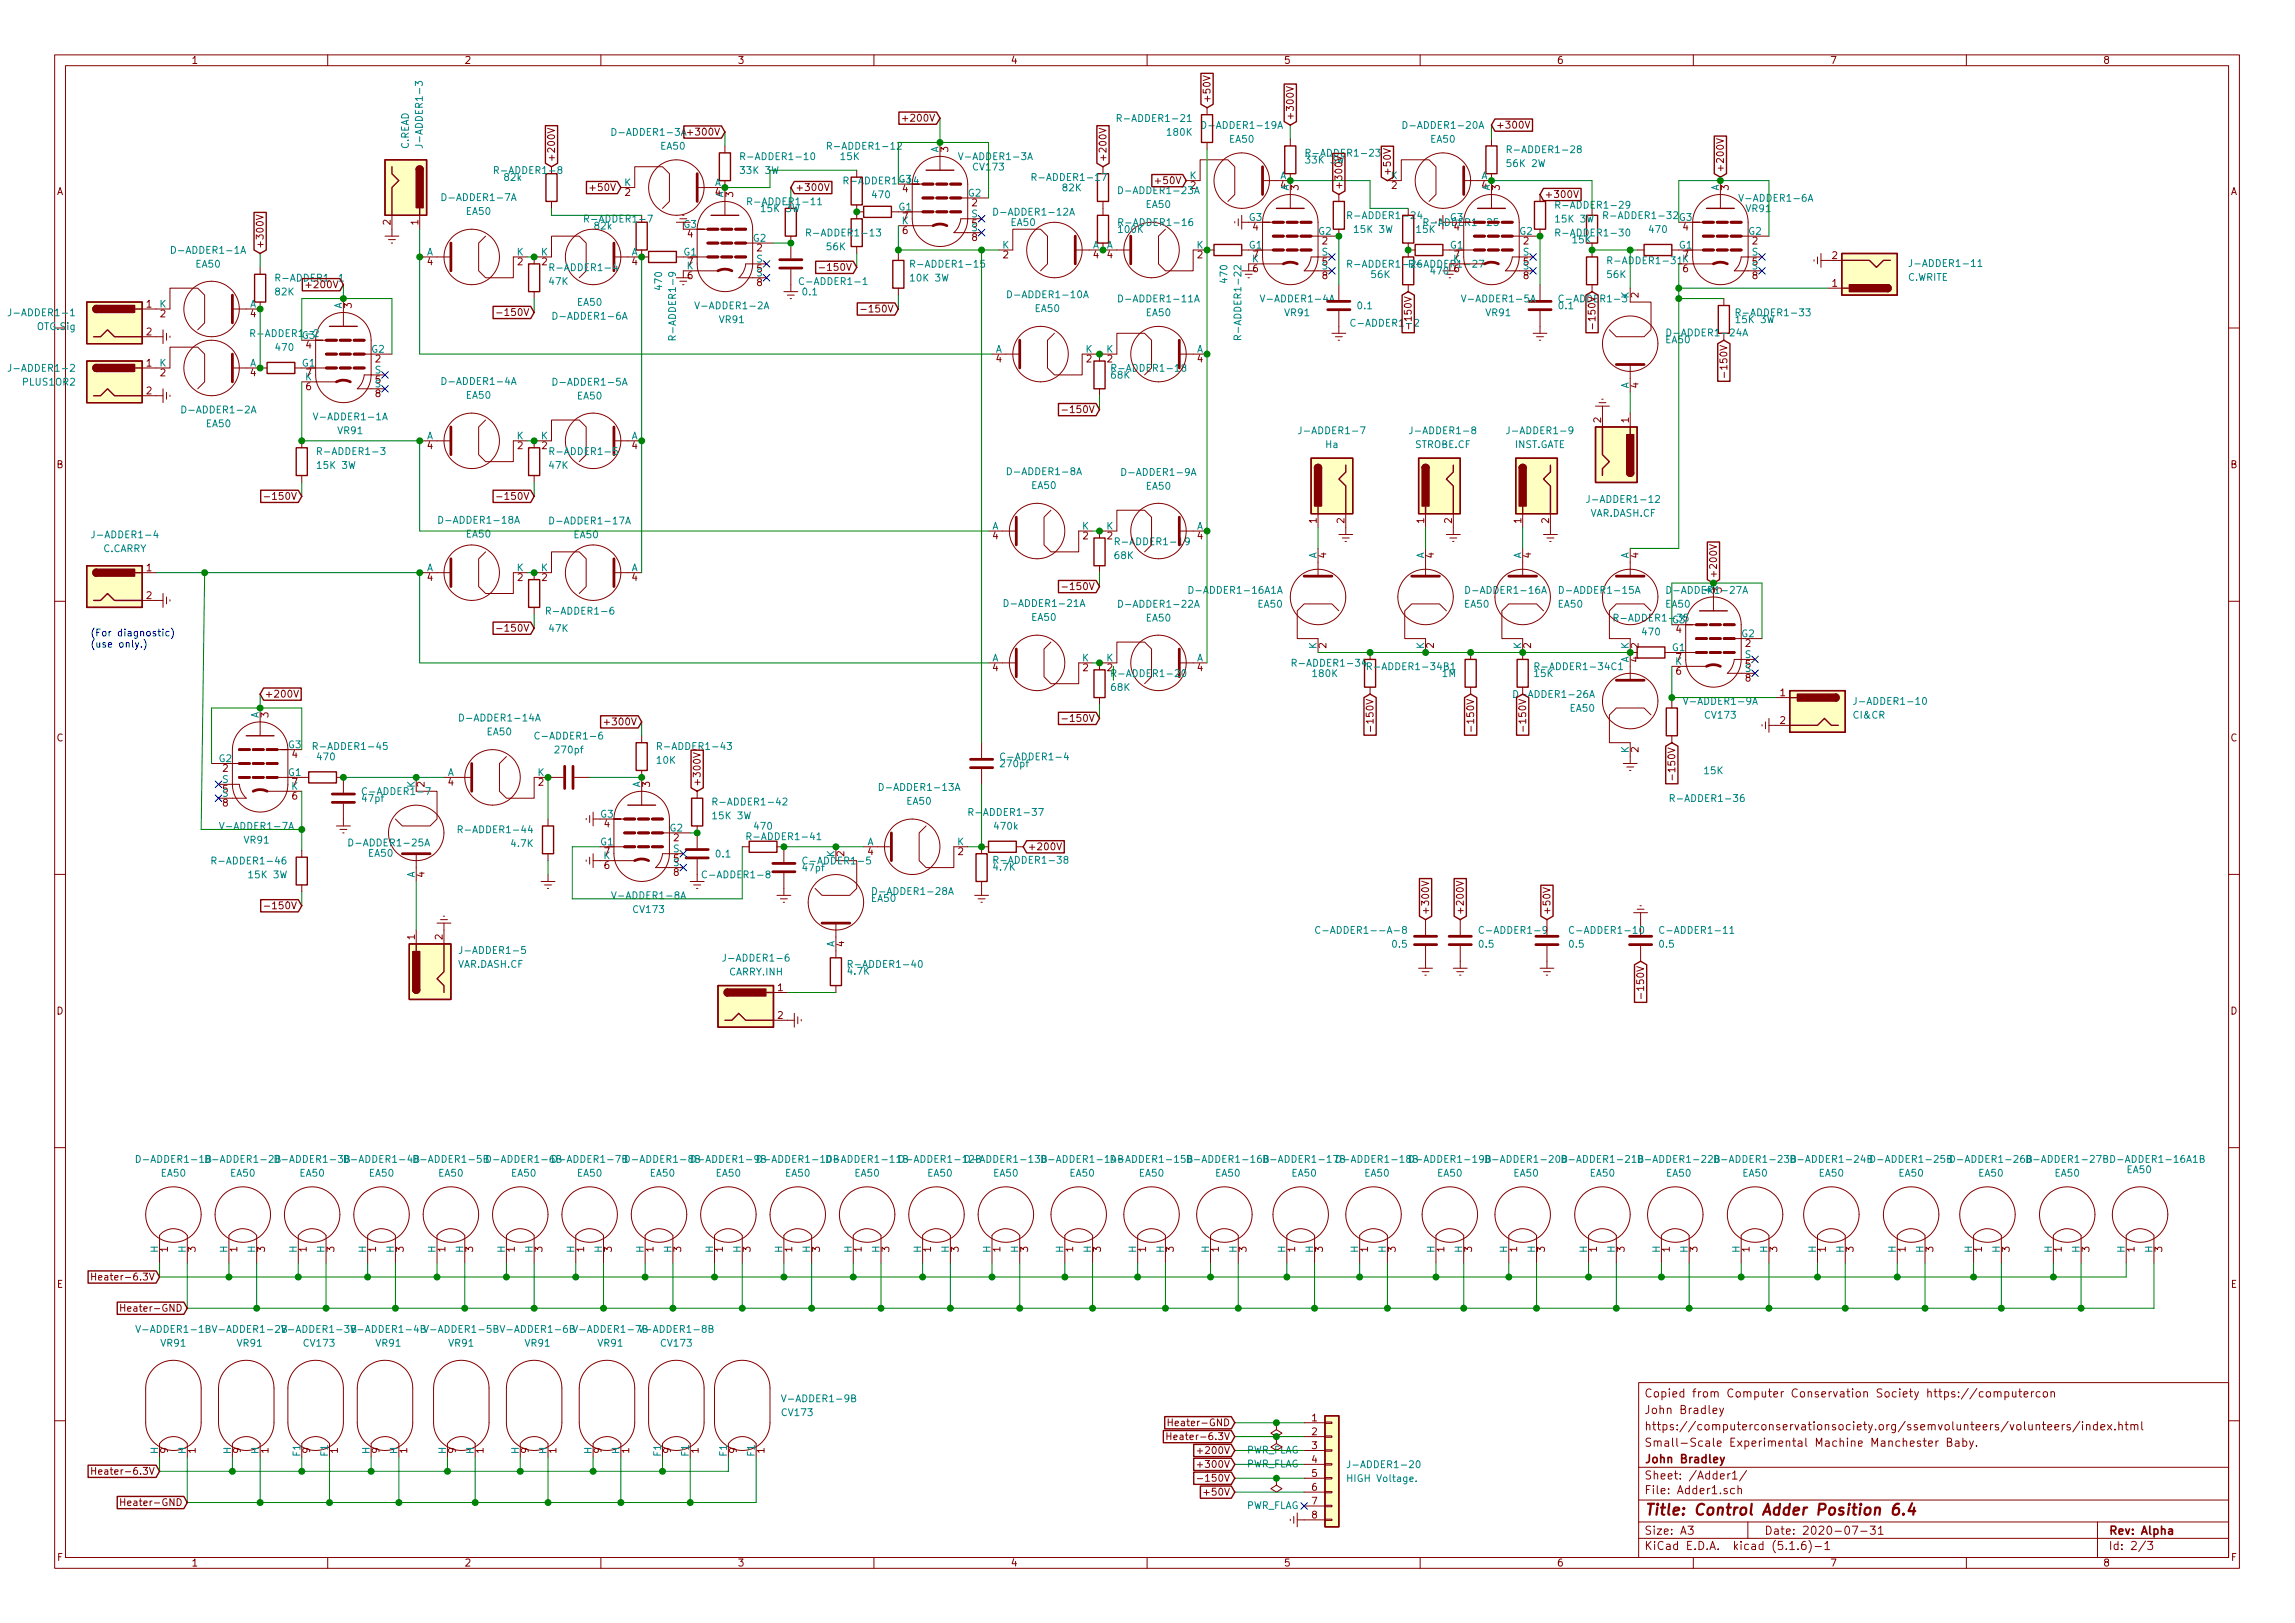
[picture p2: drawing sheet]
<svg xmlns="http://www.w3.org/2000/svg" width="420mm" height="297mm" viewBox="0 0 420 297" stroke-linecap="round" stroke-linejoin="round" font-family="sans-serif">
<defs><g id="words">
<text font-size="2.8" fill="#840000" x="301" y="277.3">Title: Control Adder Position 6.4</text>
<g font-size="2.1" fill="#840000">
<text x="301" y="255.8">Copied from Computer Conservation Society https://computercon</text>
<text x="301" y="261.8">https://computerconservationsociety.org/ssemvolunteers/volunteers/index.html</text>
<text x="301" y="258.8">John Bradley</text>
<text x="301" y="267.8">John Bradley</text>
<text x="301" y="264.8">Small-Scale Experimental Machine Manchester Baby.</text>
<text x="301" y="273.5">File: Adder1.sch</text>
<text x="301" y="270.8">Sheet: /Adder1/</text>
<text x="301" y="280.9">Size: A3</text>
<text x="323" y="280.9">Date: 2020-07-31</text>
<text x="386" y="280.9">Rev: Alpha</text>
<text x="301" y="283.7">KiCad E.D.A. kicad (5.1.6)-1</text>
<text x="386" y="283.7">Id: 2/3</text>
</g>
<g font-size="1.8" fill="#840000">
<text x="35" y="11.7">1</text>
<text x="85" y="11.7">2</text>
<text x="135" y="11.7">3</text>
<text x="185" y="11.7">4</text>
<text x="235" y="11.7">5</text>
<text x="285" y="11.7">6</text>
<text x="335" y="11.7">7</text>
<text x="385" y="11.7">8</text>
<text x="166.1" y="22.3">+200V</text>
<text x="221.6" y="18.9" transform="rotate(-90 221.6 18.9)">+50V</text>
<text x="236.9" y="22.1" transform="rotate(-90 236.9 22.1)">+300V</text>
<text x="273.8" y="23.5">+300V</text>
<text x="101.6" y="29.7" transform="rotate(-90 101.6 29.7)">+200V</text>
<text x="126.8" y="24.8">+300V</text>
<text x="173.6" y="27.8" transform="rotate(-90 173.6 27.8)">3</text>
<text x="202.6" y="29.7" transform="rotate(-90 202.6 29.7)">+200V</text>
<text x="239.3" y="29.9">33K 3W</text>
<text x="10.4" y="35.7">A</text>
<text x="108.7" y="35">+50V</text>
<text x="114.5" y="35.9">2</text>
<text x="131" y="35.9">4</text>
<text x="145.6" y="35">+300V</text>
<text x="165.3" y="35.2">4</text>
<text x="212.2" y="33.7">+50V</text>
<text x="237.7" y="34.8" transform="rotate(-90 237.7 34.8)">3</text>
<text x="245.7" y="34.8" transform="rotate(-90 245.7 34.8)">+300V</text>
<text x="254.6" y="32.3" transform="rotate(-90 254.6 32.3)">+50V</text>
<text x="254.8" y="34.6">2</text>
<text x="274.6" y="34.8" transform="rotate(-90 274.6 34.8)">3</text>
<text x="315.6" y="31.6" transform="rotate(-90 315.6 31.6)">+200V</text>
<text x="316.5" y="34.8" transform="rotate(-90 316.5 34.8)">3</text>
<text x="408.4" y="35.7">A</text>
<text x="71.5" y="41.2" transform="rotate(-90 71.5 41.2)">2</text>
<text x="76.6" y="41.2" transform="rotate(-90 76.6 41.2)">1</text>
<text x="125.2" y="41.7">G3</text>
<text x="134.2" y="36.1" transform="rotate(-90 134.2 36.1)">3</text>
<text x="165.3" y="40.3">7</text>
<text x="178" y="37.8">2</text>
<text x="178" y="41.6">5</text>
<text x="261.6" y="41.4">R-ADDER1-25</text>
<text x="282.7" y="36.2">+300V</text>
<text x="48.3" y="45.6" transform="rotate(-90 48.3 45.6)">+300V</text>
<text x="125.9" y="43.5">4</text>
<text x="138.6" y="46">2</text>
<text x="165.3" y="42.8">6</text>
<text x="178" y="44.1">8</text>
<text x="183.7" y="47.3">2</text>
<text x="200.2" y="47.3">4</text>
<text x="202.7" y="47.3">4</text>
<text x="219.2" y="47.3">2</text>
<text x="229.4" y="42.2">4</text>
<text x="229.4" y="47.3">7</text>
<text x="242.1" y="44.7">2</text>
<text x="266.2" y="42.2">4</text>
<text x="266.2" y="47.3">7</text>
<text x="278.9" y="44.7">2</text>
<text x="308.1" y="42.2">4</text>
<text x="308.1" y="47.3">7</text>
<text x="320.8" y="44.7">2</text>
<text x="335.4" y="47.4">2</text>
<text x="56.9" y="52.7">+200V</text>
<text x="78.3" y="48.6">4</text>
<text x="94.8" y="48.6">2</text>
<text x="99.2" y="48.6">2</text>
<text x="115.7" y="48.6">4</text>
<text x="125.9" y="51.1">6</text>
<text x="125.9" y="48.6">7</text>
<text x="138.6" y="49.8">5</text>
<text x="138.6" y="52.4">8</text>
<text x="151.3" y="49.6">-150V</text>
<text x="229.4" y="49.8">6</text>
<text x="242.1" y="48.6">5</text>
<text x="242.1" y="51.1">8</text>
<text x="259" y="49">R-ADDER1-27</text>
<text x="266.2" y="49.8">6</text>
<text x="278.9" y="48.6">5</text>
<text x="278.9" y="51.1">8</text>
<text x="308.1" y="49.8">6</text>
<text x="320.8" y="48.6">5</text>
<text x="320.8" y="51.1">8</text>
<text x="335.4" y="52.5">1</text>
<text x="26.8" y="56.3">1</text>
<text x="29.4" y="58.1">2</text>
<text x="45.9" y="58.1">4</text>
<text x="64.4" y="56.4" transform="rotate(-90 64.4 56.4)">3</text>
<text x="92.3" y="57.8">-150V</text>
<text x="159" y="57.2">-150V</text>
<text x="248.2" y="59.8">C-ADDER1-2</text>
<text x="258.4" y="58.9" transform="rotate(-90 258.4 58.9)">-150V</text>
<text x="292.1" y="58.9" transform="rotate(-90 292.1 58.9)">-150V</text>
<text x="300" y="54.5" transform="rotate(-90 300 54.5)">2</text>
<text x="26.8" y="61.4">2</text>
<text x="56" y="63.8">4</text>
<text x="26.8" y="67.1">1</text>
<text x="29.4" y="68.9">2</text>
<text x="45.9" y="68.9">4</text>
<text x="56" y="71.4">6</text>
<text x="56" y="68.9">7</text>
<text x="68.7" y="66.3">2</text>
<text x="68.7" y="70.1">5</text>
<text x="182.4" y="66.3">4</text>
<text x="198.9" y="66.3">2</text>
<text x="202.7" y="66.3">2</text>
<text x="219.2" y="66.3">4</text>
<text x="300" y="71" transform="rotate(-90 300 71)">4</text>
<text x="316.2" y="67.8" transform="rotate(-90 316.2 67.8)">-150V</text>
<text x="26.8" y="72.2">2</text>
<text x="68.7" y="72.7">8</text>
<text x="195.8" y="75.6">-150V</text>
<text x="293.1" y="77.4" transform="rotate(-90 293.1 77.4)">2</text>
<text x="298.2" y="77.4" transform="rotate(-90 298.2 77.4)">1</text>
<text x="78.3" y="82.2">4</text>
<text x="94.8" y="82.2">2</text>
<text x="99.2" y="82.2">2</text>
<text x="115.7" y="82.2">4</text>
<text x="10.4" y="85.7">B</text>
<text x="408.4" y="85.7">B</text>
<text x="49.7" y="91.5">-150V</text>
<text x="92.3" y="91.5">-150V</text>
<text x="241" y="95.8" transform="rotate(-90 241 95.8)">1</text>
<text x="246.1" y="95.8" transform="rotate(-90 246.1 95.8)">2</text>
<text x="260.7" y="95.8" transform="rotate(-90 260.7 95.8)">1</text>
<text x="265.8" y="95.8" transform="rotate(-90 265.8 95.8)">2</text>
<text x="278.5" y="95.8" transform="rotate(-90 278.5 95.8)">1</text>
<text x="283.6" y="95.8" transform="rotate(-90 283.6 95.8)">2</text>
<text x="181.8" y="98.7">4</text>
<text x="198.3" y="98.7">2</text>
<text x="202.7" y="98.7">2</text>
<text x="219.2" y="98.7">4</text>
<text x="26.8" y="104.6">1</text>
<text x="78.3" y="106.3">4</text>
<text x="94.8" y="106.3">2</text>
<text x="99.2" y="106.3">2</text>
<text x="115.7" y="106.3">4</text>
<text x="195.8" y="108">-150V</text>
<text x="242.8" y="102.1" transform="rotate(-90 242.8 102.1)">4</text>
<text x="262.5" y="102.1" transform="rotate(-90 262.5 102.1)">4</text>
<text x="280.3" y="102.1" transform="rotate(-90 280.3 102.1)">4</text>
<text x="300" y="102.1" transform="rotate(-90 300 102.1)">4</text>
<text x="314.3" y="105.9" transform="rotate(-90 314.3 105.9)">+200V</text>
<text x="26.8" y="109.6">2</text>
<text x="92.3" y="115.6">-150V</text>
<text x="242.8" y="118.6" transform="rotate(-90 242.8 118.6)">2</text>
<text x="262.5" y="118.6" transform="rotate(-90 262.5 118.6)">2</text>
<text x="280.3" y="118.6" transform="rotate(-90 280.3 118.6)">2</text>
<text x="300" y="118.6" transform="rotate(-90 300 118.6)">2</text>
<text x="306.9" y="115.9">4</text>
<text x="319.6" y="118.4">2</text>
<text x="181.8" y="122.8">4</text>
<text x="198.3" y="122.8">2</text>
<text x="202.7" y="122.8">2</text>
<text x="219.2" y="122.8">4</text>
<text x="300" y="121.2" transform="rotate(-90 300 121.2)">4</text>
<text x="306.9" y="123.5">6</text>
<text x="306.9" y="120.9">7</text>
<text x="319.6" y="122.2">5</text>
<text x="319.6" y="124.8">8</text>
<text x="48.4" y="127.7">+200V</text>
<text x="49.1" y="131.3" transform="rotate(-90 49.1 131.3)">3</text>
<text x="325.9" y="127.4">1</text>
<text x="10.4" y="135.7">C</text>
<text x="111.5" y="132.8">+300V</text>
<text x="195.8" y="132.1">-150V</text>
<text x="251.5" y="132.5" transform="rotate(-90 251.5 132.5)">-150V</text>
<text x="269.9" y="132.5" transform="rotate(-90 269.9 132.5)">-150V</text>
<text x="279.4" y="132.5" transform="rotate(-90 279.4 132.5)">-150V</text>
<text x="300" y="137.7" transform="rotate(-90 300 137.7)">2</text>
<text x="325.9" y="132.5">2</text>
<text x="408.4" y="135.7">C</text>
<text x="40.8" y="141.3">2</text>
<text x="53.5" y="138.7">4</text>
<text x="53.5" y="143.8">7</text>
<text x="82.1" y="143.8">4</text>
<text x="98.6" y="143.8">2</text>
<text x="306.7" y="141.4" transform="rotate(-90 306.7 141.4)">-150V</text>
<text x="40.8" y="145.1">5</text>
<text x="40.8" y="147.6">8</text>
<text x="53.5" y="146.3">6</text>
<text x="77.7" y="144" transform="rotate(-90 77.7 144)">2</text>
<text x="119" y="144" transform="rotate(-90 119 144)">3</text>
<text x="128.3" y="144" transform="rotate(-90 128.3 144)">+300V</text>
<text x="110.6" y="151.4">4</text>
<text x="123.3" y="154">2</text>
<text x="188.1" y="155.6">+200V</text>
<text x="77.7" y="160.5" transform="rotate(-90 77.7 160.5)">4</text>
<text x="110.6" y="159">6</text>
<text x="110.6" y="156.5">7</text>
<text x="123.3" y="157.8">5</text>
<text x="123.3" y="160.3">8</text>
<text x="154.6" y="156.7" transform="rotate(-90 154.6 156.7)">2</text>
<text x="158.9" y="156.5">4</text>
<text x="175.4" y="156.5">2</text>
<text x="49.7" y="166.4">-150V</text>
<text x="261.6" y="167.5" transform="rotate(-90 261.6 167.5)">+300V</text>
<text x="268" y="167.5" transform="rotate(-90 268 167.5)">+200V</text>
<text x="283.8" y="167.5" transform="rotate(-90 283.8 167.5)">+50V</text>
<text x="75.9" y="172" transform="rotate(-90 75.9 172)">1</text>
<text x="81" y="172" transform="rotate(-90 81 172)">2</text>
<text x="154.6" y="173.2" transform="rotate(-90 154.6 173.2)">4</text>
<text x="10.4" y="185.7">D</text>
<text x="142.4" y="181.4">1</text>
<text x="301" y="181.4" transform="rotate(-90 301 181.4)">-150V</text>
<text x="408.4" y="185.7">D</text>
<text x="142.4" y="186.5">2</text>
<text x="30.7" y="229.1" transform="rotate(-90 30.7 229.1)">1</text>
<text x="35.8" y="229.1" transform="rotate(-90 35.8 229.1)">3</text>
<text x="43.4" y="229.1" transform="rotate(-90 43.4 229.1)">1</text>
<text x="48.5" y="229.1" transform="rotate(-90 48.5 229.1)">3</text>
<text x="56.1" y="229.1" transform="rotate(-90 56.1 229.1)">1</text>
<text x="61.2" y="229.1" transform="rotate(-90 61.2 229.1)">3</text>
<text x="68.8" y="229.1" transform="rotate(-90 68.8 229.1)">1</text>
<text x="73.9" y="229.1" transform="rotate(-90 73.9 229.1)">3</text>
<text x="81.5" y="229.1" transform="rotate(-90 81.5 229.1)">1</text>
<text x="86.6" y="229.1" transform="rotate(-90 86.6 229.1)">3</text>
<text x="94.2" y="229.1" transform="rotate(-90 94.2 229.1)">1</text>
<text x="99.3" y="229.1" transform="rotate(-90 99.3 229.1)">3</text>
<text x="106.9" y="229.1" transform="rotate(-90 106.9 229.1)">1</text>
<text x="112" y="229.1" transform="rotate(-90 112 229.1)">3</text>
<text x="119.6" y="229.1" transform="rotate(-90 119.6 229.1)">1</text>
<text x="124.7" y="229.1" transform="rotate(-90 124.7 229.1)">3</text>
<text x="132.3" y="229.1" transform="rotate(-90 132.3 229.1)">1</text>
<text x="137.4" y="229.1" transform="rotate(-90 137.4 229.1)">3</text>
<text x="145" y="229.1" transform="rotate(-90 145 229.1)">1</text>
<text x="150.1" y="229.1" transform="rotate(-90 150.1 229.1)">3</text>
<text x="157.7" y="229.1" transform="rotate(-90 157.7 229.1)">1</text>
<text x="162.8" y="229.1" transform="rotate(-90 162.8 229.1)">3</text>
<text x="170.4" y="229.1" transform="rotate(-90 170.4 229.1)">1</text>
<text x="175.5" y="229.1" transform="rotate(-90 175.5 229.1)">3</text>
<text x="183.1" y="229.1" transform="rotate(-90 183.1 229.1)">1</text>
<text x="188.2" y="229.1" transform="rotate(-90 188.2 229.1)">3</text>
<text x="196.5" y="229.1" transform="rotate(-90 196.5 229.1)">1</text>
<text x="201.5" y="229.1" transform="rotate(-90 201.5 229.1)">3</text>
<text x="209.8" y="229.1" transform="rotate(-90 209.8 229.1)">1</text>
<text x="214.9" y="229.1" transform="rotate(-90 214.9 229.1)">3</text>
<text x="223.1" y="229.1" transform="rotate(-90 223.1 229.1)">1</text>
<text x="228.2" y="229.1" transform="rotate(-90 228.2 229.1)">3</text>
<text x="237.1" y="229.1" transform="rotate(-90 237.1 229.1)">1</text>
<text x="242.2" y="229.1" transform="rotate(-90 242.2 229.1)">3</text>
<text x="250.4" y="229.1" transform="rotate(-90 250.4 229.1)">1</text>
<text x="255.5" y="229.1" transform="rotate(-90 255.5 229.1)">3</text>
<text x="264.4" y="229.1" transform="rotate(-90 264.4 229.1)">1</text>
<text x="269.5" y="229.1" transform="rotate(-90 269.5 229.1)">3</text>
<text x="277.7" y="229.1" transform="rotate(-90 277.7 229.1)">1</text>
<text x="282.8" y="229.1" transform="rotate(-90 282.8 229.1)">3</text>
<text x="292.4" y="229.1" transform="rotate(-90 292.4 229.1)">1</text>
<text x="297.4" y="229.1" transform="rotate(-90 297.4 229.1)">3</text>
<text x="305.7" y="229.1" transform="rotate(-90 305.7 229.1)">1</text>
<text x="310.8" y="229.1" transform="rotate(-90 310.8 229.1)">3</text>
<text x="320.3" y="229.1" transform="rotate(-90 320.3 229.1)">1</text>
<text x="325.4" y="229.1" transform="rotate(-90 325.4 229.1)">3</text>
<text x="334.3" y="229.1" transform="rotate(-90 334.3 229.1)">1</text>
<text x="339.3" y="229.1" transform="rotate(-90 339.3 229.1)">3</text>
<text x="348.9" y="229.1" transform="rotate(-90 348.9 229.1)">1</text>
<text x="353.9" y="229.1" transform="rotate(-90 353.9 229.1)">3</text>
<text x="362.8" y="229.1" transform="rotate(-90 362.8 229.1)">1</text>
<text x="367.9" y="229.1" transform="rotate(-90 367.9 229.1)">3</text>
<text x="377.4" y="229.1" transform="rotate(-90 377.4 229.1)">1</text>
<text x="382.5" y="229.1" transform="rotate(-90 382.5 229.1)">3</text>
<text x="390.8" y="229.1" transform="rotate(-90 390.8 229.1)">1</text>
<text x="395.9" y="229.1" transform="rotate(-90 395.9 229.1)">3</text>
<text x="10.4" y="235.7">E</text>
<text x="18.7" y="234.4">Heater-6.3V</text>
<text x="408.4" y="235.7">E</text>
<text x="23.5" y="240.1">Heater-GND</text>
<text x="215.2" y="261">Heater-GND</text>
<text x="215.5" y="263.6">Heater-6.3V</text>
<text x="240.2" y="260.1">1</text>
<text x="240.2" y="262.7">2</text>
<text x="18.7" y="269.9">Heater-6.3V</text>
<text x="30.7" y="265.9" transform="rotate(-90 30.7 265.9)">9</text>
<text x="35.8" y="265.9" transform="rotate(-90 35.8 265.9)">1</text>
<text x="44.1" y="265.9" transform="rotate(-90 44.1 265.9)">9</text>
<text x="49.1" y="265.9" transform="rotate(-90 49.1 265.9)">1</text>
<text x="56.8" y="265.9" transform="rotate(-90 56.8 265.9)">9</text>
<text x="61.8" y="265.9" transform="rotate(-90 61.8 265.9)">1</text>
<text x="69.5" y="265.9" transform="rotate(-90 69.5 265.9)">9</text>
<text x="74.5" y="265.9" transform="rotate(-90 74.5 265.9)">1</text>
<text x="83.4" y="265.9" transform="rotate(-90 83.4 265.9)">9</text>
<text x="88.5" y="265.9" transform="rotate(-90 88.5 265.9)">1</text>
<text x="96.8" y="265.9" transform="rotate(-90 96.8 265.9)">9</text>
<text x="101.9" y="265.9" transform="rotate(-90 101.9 265.9)">1</text>
<text x="110.1" y="265.9" transform="rotate(-90 110.1 265.9)">9</text>
<text x="115.2" y="265.9" transform="rotate(-90 115.2 265.9)">1</text>
<text x="122.8" y="265.9" transform="rotate(-90 122.8 265.9)">9</text>
<text x="127.9" y="265.9" transform="rotate(-90 127.9 265.9)">1</text>
<text x="134.9" y="265.9" transform="rotate(-90 134.9 265.9)">9</text>
<text x="140" y="265.9" transform="rotate(-90 140 265.9)">1</text>
<text x="220.1" y="268.6">+300V</text>
<text x="220.1" y="266.1">+200V</text>
<text x="240.2" y="265.2">3</text>
<text x="240.2" y="267.8">4</text>
<text x="23.5" y="275.6">Heater-GND</text>
<text x="220.5" y="271.2">-150V</text>
<text x="221.1" y="273.7">+50V</text>
<text x="240.2" y="270.3">5</text>
<text x="240.2" y="272.8">6</text>
<text x="240.2" y="275.4">7</text>
<text x="240.2" y="277.9">8</text>
<text x="10.5" y="285.7">F</text>
<text x="35" y="286.7">1</text>
<text x="85" y="286.7">2</text>
<text x="135" y="286.7">3</text>
<text x="185" y="286.7">4</text>
<text x="235" y="286.7">5</text>
<text x="285" y="286.7">6</text>
<text x="335" y="286.7">7</text>
<text x="385" y="286.7">8</text>
<text x="408.5" y="285.7">F</text>
</g>
<g font-size="1.8" fill="#008484">
<text x="205.5" y="22.3">R-ADDER1-21</text>
<text x="220.9" y="23.6">D-ADDER1-19A</text>
<text x="257.7" y="23.6">D-ADDER1-20A</text>
<text x="74.9" y="27.3" transform="rotate(-90 74.9 27.3)">C.READ</text>
<text x="77.4" y="26.2" transform="rotate(-90 77.4 26.2)">J-ADDER1-3</text>
<text x="112.8" y="24.9">D-ADDER1-3A</text>
<text x="121" y="27.4">EA50</text>
<text x="136.5" y="29.3">R-ADDER1-10</text>
<text x="152.4" y="27.4">R-ADDER1-12</text>
<text x="153.9" y="29.3">15K</text>
<text x="171.8" y="28" transform="rotate(-90 171.8 28)">A</text>
<text x="176.3" y="29.3">V-ADDER1-3A</text>
<text x="213.8" y="24.9">180K</text>
<text x="225.1" y="26.1">EA50</text>
<text x="240" y="28.7">R-ADDER1-23</text>
<text x="262" y="26.1">EA50</text>
<text x="276.9" y="28">R-ADDER1-28</text>
<text x="91.3" y="31.8">R-ADDER1-8</text>
<text x="92.4" y="33.1">82k</text>
<text x="114.3" y="34.1">K</text>
<text x="130.8" y="34.1">A</text>
<text x="135.8" y="31.8">33K 3W</text>
<text x="155.4" y="33.7">R-ADDER1-14</text>
<text x="164.6" y="33.4">G3</text>
<text x="177.3" y="36">G2</text>
<text x="178.3" y="31.2">CV173</text>
<text x="189.9" y="33.1">R-ADDER1-17</text>
<text x="194.6" y="35">82K</text>
<text x="205.6" y="35.5">D-ADDER1-23A</text>
<text x="217.8" y="32.8">K</text>
<text x="218" y="34.6">2</text>
<text x="234.3" y="32.8">A</text>
<text x="234.5" y="34.6">4</text>
<text x="254.6" y="32.8">K</text>
<text x="271.1" y="32.8">A</text>
<text x="271.3" y="34.6">4</text>
<text x="276.1" y="30.6">56K 2W</text>
<text x="314.7" y="35" transform="rotate(-90 314.7 35)">A</text>
<text x="81.6" y="36.8">D-ADDER1-7A</text>
<text x="85.4" y="39.3">EA50</text>
<text x="107.8" y="40.7">R-ADDER1-7</text>
<text x="108.9" y="42">82k</text>
<text x="137.8" y="37.6">R-ADDER1-11</text>
<text x="139.6" y="38.8">15K 3W</text>
<text x="159.8" y="36.3">470</text>
<text x="164.6" y="38.5">G1</text>
<text x="165.1" y="41.1">K</text>
<text x="177.9" y="39.8">S</text>
<text x="182.8" y="39.5">D-ADDER1-12A</text>
<text x="185.1" y="41.4">EA50</text>
<text x="205.7" y="41.4">R-ADDER1-16</text>
<text x="209.9" y="38.1">EA50</text>
<text x="228.7" y="40.4">G3</text>
<text x="247.6" y="40.1">R-ADDER1-24</text>
<text x="265.5" y="40.4">G3</text>
<text x="285" y="40.7">15K 3W</text>
<text x="285.8" y="38.2">R-ADDER1-29</text>
<text x="294.5" y="40.1">R-ADDER1-32</text>
<text x="307.4" y="40.4">G3</text>
<text x="319.2" y="36.9">V-ADDER1-6A</text>
<text x="319.7" y="38.8">VR91</text>
<text x="32.1" y="46.4">D-ADDER1-1A</text>
<text x="78.1" y="46.8">A</text>
<text x="94.6" y="46.8">K</text>
<text x="99.1" y="46.8">K</text>
<text x="115.6" y="46.8">A</text>
<text x="125.2" y="46.8">G1</text>
<text x="137.9" y="44.2">G2</text>
<text x="148.6" y="43.3">R-ADDER1-13</text>
<text x="151.4" y="45.8">56K</text>
<text x="177.9" y="42.3">S</text>
<text x="183.5" y="45.5">K</text>
<text x="200" y="45.5">A</text>
<text x="202.6" y="45.5">A</text>
<text x="204.9" y="42.6">100K</text>
<text x="219.1" y="45.5">K</text>
<text x="228.7" y="45.5">G1</text>
<text x="241.4" y="43">G2</text>
<text x="242" y="46.8">S</text>
<text x="248.2" y="42.6">15K 3W</text>
<text x="259.4" y="42.6">15K</text>
<text x="265.5" y="45.5">G1</text>
<text x="278.2" y="43">G2</text>
<text x="278.8" y="46.8">S</text>
<text x="285.8" y="43.3">R-ADDER1-30</text>
<text x="287.9" y="44.5">15K</text>
<text x="302.1" y="42.6">470</text>
<text x="307.4" y="45.5">G1</text>
<text x="320.1" y="43">G2</text>
<text x="320.7" y="46.8">S</text>
<text x="35.9" y="49">EA50</text>
<text x="51.3" y="51.5">R-ADDER1-1</text>
<text x="100.6" y="52.2">47K</text>
<text x="101.5" y="49.6">R-ADDER1-4</text>
<text x="121.2" y="52.9" transform="rotate(-90 121.2 52.9)">470</text>
<text x="125.7" y="49.3">K</text>
<text x="138.5" y="48">S</text>
<text x="138.5" y="50.6">S</text>
<text x="147.2" y="52.2">C-ADDER1-1</text>
<text x="166.9" y="51.5">10K 3W</text>
<text x="167.6" y="49">R-ADDER1-15</text>
<text x="224.7" y="51.6" transform="rotate(-90 224.7 51.6)">470</text>
<text x="229.2" y="48">K</text>
<text x="242" y="49.3">S</text>
<text x="247.6" y="49">R-ADDER1-26</text>
<text x="251.1" y="50.9">56K</text>
<text x="262.1" y="50.3">470</text>
<text x="266.1" y="48">K</text>
<text x="278.8" y="49.3">S</text>
<text x="294.3" y="50.9">56K</text>
<text x="295.3" y="48.3">R-ADDER1-31 K</text>
<text x="320.7" y="49.3">S</text>
<text x="349.2" y="51.4">C.WRITE</text>
<text x="350.5" y="48.9">J-ADDER1-11</text>
<text x="2.4" y="57.9">J-ADDER1-1</text>
<text x="29.2" y="56.3">K</text>
<text x="45.7" y="56.3">A</text>
<text x="50.4" y="54.1">82K</text>
<text x="62.6" y="56.6" transform="rotate(-90 62.6 56.6)">A</text>
<text x="102" y="58.5">D-ADDER1-6A</text>
<text x="105.7" y="56">EA50</text>
<text x="128" y="56.6">V-ADDER1-2A</text>
<text x="131.8" y="59.1">VR91</text>
<text x="147" y="54.1">0.1</text>
<text x="185.3" y="54.6">D-ADDER1-10A</text>
<text x="189.5" y="57.1">EA50</text>
<text x="205.6" y="55.3">D-ADDER1-11A</text>
<text x="209.9" y="57.9">EA50</text>
<text x="231.5" y="55.3">V-ADDER1-4A</text>
<text x="235.3" y="57.9">VR91</text>
<text x="248.6" y="56.6">0.1</text>
<text x="268.4" y="55.3">V-ADDER1-5A</text>
<text x="272.1" y="57.9">VR91</text>
<text x="285.5" y="56.6">0.1</text>
<text x="286.3" y="55.3">C-ADDER1-3</text>
<text x="298.2" y="54.6" transform="rotate(-90 298.2 54.6)">K</text>
<text x="318" y="59.1">15K 3W</text>
<text x="318.8" y="57.9">R-ADDER1-33</text>
<text x="6.8" y="60.4">OTG.Sig</text>
<text x="46.7" y="61.7">R-ADDER1-2</text>
<text x="50.6" y="64.2">470</text>
<text x="55.3" y="62">G3</text>
<text x="68" y="64.6">G2</text>
<text x="123.7" y="61.4" transform="rotate(-90 123.7 61.4)">R-ADDER1-9</text>
<text x="182.2" y="64.6">A</text>
<text x="198.8" y="64.6">K</text>
<text x="202.6" y="64.6">K</text>
<text x="219.1" y="64.6">A</text>
<text x="227.3" y="61.3" transform="rotate(-90 227.3 61.3)">R-ADDER1-22</text>
<text x="305" y="62.8">EA50</text>
<text x="306" y="61.6">D-ADDER1-24A</text>
<text x="2.4" y="68">J-ADDER1-2</text>
<text x="4.3" y="70.6">PLUS1OR2</text>
<text x="29.2" y="67.1">K</text>
<text x="45.7" y="67.1">A</text>
<text x="55.3" y="67.1">G1</text>
<text x="55.9" y="69.6">K</text>
<text x="68.6" y="68.4">S</text>
<text x="68.6" y="70.9">S</text>
<text x="81.6" y="70.4">D-ADDER1-4A</text>
<text x="102" y="70.6">D-ADDER1-5A</text>
<text x="203.5" y="69.3">68K</text>
<text x="204.5" y="68">R-ADDER1-18</text>
<text x="298.2" y="71.2" transform="rotate(-90 298.2 71.2)">A</text>
<text x="34" y="75.7">D-ADDER1-2A</text>
<text x="58.2" y="76.9">V-ADDER1-1A</text>
<text x="85.4" y="73">EA50</text>
<text x="105.7" y="73.1">EA50</text>
<text x="37.8" y="78.2">EA50</text>
<text x="58.9" y="83.3">R-ADDER1-3</text>
<text x="61.9" y="79.5">VR91</text>
<text x="78.1" y="80.4">A</text>
<text x="94.6" y="80.4">K</text>
<text x="99.1" y="80.4">K</text>
<text x="101.5" y="83.3">R-ADDER1-5</text>
<text x="115.6" y="80.4">A</text>
<text x="238.6" y="79.5">J-ADDER1-7</text>
<text x="242.7" y="82">Ha</text>
<text x="258.9" y="79.5">J-ADDER1-8</text>
<text x="259.1" y="82">STROBE.CF</text>
<text x="276.7" y="79.5">J-ADDER1-9</text>
<text x="277.2" y="82">INST.GATE</text>
<text x="58.3" y="85.8">15K 3W</text>
<text x="100.6" y="85.8">47K</text>
<text x="185.1" y="87">D-ADDER1-8A</text>
<text x="188.9" y="89.5">EA50</text>
<text x="206.1" y="87.1">D-ADDER1-9A</text>
<text x="209.9" y="89.6">EA50</text>
<text x="81.2" y="95.8">D-ADDER1-18A</text>
<text x="101.5" y="96">D-ADDER1-17A</text>
<text x="291.1" y="94.6">VAR.DASH.CF</text>
<text x="291.5" y="92">J-ADDER1-12</text>
<text x="17.7" y="98.5">J-ADDER1-4</text>
<text x="18.8" y="101.1">C.CARRY</text>
<text x="85.4" y="98.4">EA50</text>
<text x="105.1" y="98.5">EA50</text>
<text x="181.6" y="96.9">A</text>
<text x="198.1" y="96.9">K</text>
<text x="202.6" y="96.9">K</text>
<text x="205.1" y="99.8">R-ADDER1-19</text>
<text x="219.1" y="96.9">A</text>
<text x="78.1" y="104.6">A</text>
<text x="94.6" y="104.6">K</text>
<text x="99.1" y="104.6">K</text>
<text x="115.6" y="104.6">A</text>
<text x="204.1" y="102.3">68K</text>
<text x="241" y="102.3" transform="rotate(-90 241 102.3)">A</text>
<text x="260.7" y="102.3" transform="rotate(-90 260.7 102.3)">A</text>
<text x="278.5" y="102.3" transform="rotate(-90 278.5 102.3)">A</text>
<text x="298.2" y="102.3" transform="rotate(-90 298.2 102.3)">A</text>
<text x="100.8" y="112.5">R-ADDER1-6</text>
<text x="184.7" y="111.1">D-ADDER1-21A</text>
<text x="188.9" y="113.6">EA50</text>
<text x="205.6" y="111.2">D-ADDER1-22A</text>
<text x="209.9" y="113.8">EA50</text>
<text x="218.5" y="108.7">D-ADDER1-16A1A</text>
<text x="230.3" y="111.2">EA50</text>
<text x="268.1" y="111.2">EA50</text>
<text x="269.2" y="108.7">D-ADDER1-16A</text>
<text x="285.3" y="111.2">EA50</text>
<text x="286.3" y="108.7">D-ADDER1-15A</text>
<text x="296.4" y="113.8">R-ADDER1-35</text>
<text x="305" y="111.2">EA50</text>
<text x="306" y="108.7">D-ADDER1-27A</text>
<text x="313.4" y="108.6" transform="rotate(-90 313.4 108.6)">A</text>
<text x="315.2" y="108.5" transform="rotate(-90 315.2 108.5)">3</text>
<text x="100.6" y="115.7">47K</text>
<text x="241" y="118.8" transform="rotate(-90 241 118.8)">K</text>
<text x="260.7" y="118.8" transform="rotate(-90 260.7 118.8)">K</text>
<text x="278.5" y="118.8" transform="rotate(-90 278.5 118.8)">K</text>
<text x="298.2" y="118.8" transform="rotate(-90 298.2 118.8)">K</text>
<text x="300.8" y="116.3">470</text>
<text x="306.2" y="114.1">G3</text>
<text x="306.2" y="119.2">G1</text>
<text x="318.9" y="116.6">G2</text>
<text x="181.6" y="121.1">A</text>
<text x="198.1" y="121.1">K</text>
<text x="202.6" y="121.1">K</text>
<text x="204.5" y="123.9">R-ADDER1-20</text>
<text x="219.1" y="121.1">A</text>
<text x="237.5" y="122">R-ADDER1-34</text>
<text x="240.4" y="123.9">180K</text>
<text x="251.4" y="122.6">R-ADDER1-34B1</text>
<text x="264.1" y="123.9">1M</text>
<text x="280.9" y="123.9">15K</text>
<text x="282.1" y="122.6">R-ADDER1-34C1</text>
<text x="298.2" y="121.3" transform="rotate(-90 298.2 121.3)">A</text>
<text x="306.7" y="121.7">K</text>
<text x="319.5" y="120.4">S</text>
<text x="319.5" y="123">S</text>
<text x="47.4" y="131.5" transform="rotate(-90 47.4 131.5)">A</text>
<text x="203.5" y="126.5">68K</text>
<text x="278" y="127.7">D-ADDER1-26A</text>
<text x="287.5" y="130.3">EA50</text>
<text x="309" y="129">V-ADDER1-9A</text>
<text x="312.3" y="131.5">CV173</text>
<text x="339.4" y="131.5">CI&amp;CR</text>
<text x="340.4" y="129">J-ADDER1-10</text>
<text x="52.8" y="136.9">G3</text>
<text x="58.3" y="137.2">R-ADDER1-45</text>
<text x="85" y="132">D-ADDER1-14A</text>
<text x="89.2" y="134.6">EA50</text>
<text x="98.8" y="135.3">C-ADDER1-6</text>
<text x="101.8" y="137.9">270pf</text>
<text x="121.3" y="137.2">R-ADDER1-43</text>
<text x="298.2" y="137.8" transform="rotate(-90 298.2 137.8)">K</text>
<text x="40.1" y="139.5">G2</text>
<text x="40.7" y="143.3">S</text>
<text x="52.8" y="142">G1</text>
<text x="58.2" y="139.2">470</text>
<text x="81.9" y="142">A</text>
<text x="98.4" y="142">K</text>
<text x="120.3" y="139.8">10K</text>
<text x="183.4" y="140.4">270pf</text>
<text x="184" y="139.2">C-ADDER1-4</text>
<text x="312.1" y="141.7">15K</text>
<text x="40.7" y="145.8">S</text>
<text x="53.3" y="144.6">K</text>
<text x="66.4" y="146.8">47pf</text>
<text x="67.2" y="145.5">C-ADDER1-7</text>
<text x="75.9" y="144.2" transform="rotate(-90 75.9 144.2)">K</text>
<text x="110" y="149.6">G3</text>
<text x="117.2" y="144.2" transform="rotate(-90 117.2 144.2)">A</text>
<text x="130.7" y="149.9">15K 3W</text>
<text x="131.4" y="147.4">R-ADDER1-42</text>
<text x="161.8" y="144.7">D-ADDER1-13A</text>
<text x="166" y="147.3">EA50</text>
<text x="178.3" y="149.3">R-ADDER1-37</text>
<text x="306.7" y="146.8">R-ADDER1-36</text>
<text x="41" y="151.9">V-ADDER1-7A</text>
<text x="44.8" y="154.4">VR91</text>
<text x="64.7" y="154.9">D-ADDER1-25A</text>
<text x="84.8" y="152.5">R-ADDER1-44</text>
<text x="93.7" y="155">4.7K</text>
<text x="110" y="154.7">G1</text>
<text x="122.7" y="152.2">G2</text>
<text x="123.2" y="156">S</text>
<text x="137.7" y="153.8">R-ADDER1-41</text>
<text x="138.2" y="151.9">470</text>
<text x="158.7" y="154.7">A</text>
<text x="175.3" y="154.7">K</text>
<text x="182.2" y="151.9">470k</text>
<text x="39.7" y="158.2">R-ADDER1-46</text>
<text x="45.8" y="160.7">15K 3W</text>
<text x="67.5" y="156.8">EA50</text>
<text x="75.9" y="160.7" transform="rotate(-90 75.9 160.7)">A</text>
<text x="110.5" y="157.3">K</text>
<text x="123.2" y="158.5">S</text>
<text x="129.4" y="160.7">C-ADDER1-8</text>
<text x="131.2" y="156.9">0.1</text>
<text x="147.1" y="159.5">47pf</text>
<text x="147.8" y="158.2">C-ADDER1-5</text>
<text x="152.8" y="156.9" transform="rotate(-90 152.8 156.9)">K</text>
<text x="182" y="159.3">4.7K</text>
<text x="182.9" y="158.1">R-ADDER1-38</text>
<text x="112.8" y="164.6">V-ADDER1-8A</text>
<text x="116.1" y="167.1">CV173</text>
<text x="159.6" y="165.1">EA50</text>
<text x="160.6" y="163.8">D-ADDER1-28A</text>
<text x="152.8" y="173.4" transform="rotate(-90 152.8 173.4)">A</text>
<text x="242.6" y="170.9">C-ADDER1--A-8</text>
<text x="255" y="173.4">0.5</text>
<text x="270.9" y="173.4">0.5</text>
<text x="271.7" y="170.9">C-ADDER1-9</text>
<text x="287.4" y="173.4">0.5</text>
<text x="288.3" y="170.9">C-ADDER1-10</text>
<text x="303.9" y="173.4">0.5</text>
<text x="304.8" y="170.9">C-ADDER1-11</text>
<text x="83.8" y="177.1">VAR.DASH.CF</text>
<text x="85" y="174.6">J-ADDER1-5</text>
<text x="133.2" y="176">J-ADDER1-6</text>
<text x="133.5" y="178.5">CARRY.INH</text>
<text x="155.3" y="178.4">4.7K</text>
<text x="156.2" y="177.1">R-ADDER1-40</text>
<text x="25.8" y="212.8">D-ADDER1-1B D-ADDER1-2B D-ADDER1-3B D-ADDER1-4B D-ADDER1-5B</text>
<text x="29.5" y="215.4">EA50</text>
<text x="42.2" y="215.4">EA50</text>
<text x="54.9" y="215.4">EA50</text>
<text x="67.6" y="215.4">EA50</text>
<text x="80.3" y="215.4">EA50</text>
<text x="89.9" y="212.8">D-ADDER1-6BD-ADDER1-7B</text>
<text x="93.7" y="215.4">EA50</text>
<text x="105.7" y="215.4">EA50</text>
<text x="115.3" y="212.8">D-ADDER1-8BD-ADDER1-9B D-ADDER1-10BD-ADDER1-11B D-ADDER1-12BD-ADDER1-13B D-ADDER1-14BD-ADDER1-15B D-ADDER1-16B D-ADDER1-17B D-ADDER1-18B D-ADDER1-19B D-ADDER1-20B D-ADDER1-21B D-ADDER1-22B D-ADDER1-23B D-ADDER1-24B</text>
<text x="119.1" y="215.4">EA50</text>
<text x="131.1" y="215.4">EA50</text>
<text x="143.8" y="215.4">EA50</text>
<text x="156.5" y="215.4">EA50</text>
<text x="169.9" y="215.4">EA50</text>
<text x="181.9" y="215.4">EA50</text>
<text x="195.9" y="215.4">EA50</text>
<text x="208.6" y="215.4">EA50</text>
<text x="222.6" y="215.4">EA50</text>
<text x="236.6" y="215.4">EA50</text>
<text x="249.9" y="215.4">EA50</text>
<text x="263.2" y="215.4">EA50</text>
<text x="277.2" y="215.4">EA50</text>
<text x="291.2" y="215.4">EA50</text>
<text x="305.1" y="215.4">EA50</text>
<text x="319.1" y="215.4">EA50</text>
<text x="333.1" y="215.4">EA50</text>
<text x="343.4" y="212.8">D-ADDER1-25B</text>
<text x="347.7" y="215.4">EA50</text>
<text x="358" y="212.8">D-ADDER1-26B D-ADDER1-27B</text>
<text x="362.3" y="215.4">EA50</text>
<text x="376.3" y="215.4">EA50</text>
<text x="387.3" y="212.8">D-ADDER1-16A1B</text>
<text x="389.4" y="214.7">EA50</text>
<text x="29" y="229.3" transform="rotate(-90 29 229.3)">H</text>
<text x="34" y="229.3" transform="rotate(-90 34 229.3)">H</text>
<text x="41.7" y="229.3" transform="rotate(-90 41.7 229.3)">H</text>
<text x="46.7" y="229.3" transform="rotate(-90 46.7 229.3)">H</text>
<text x="54.4" y="229.3" transform="rotate(-90 54.4 229.3)">H</text>
<text x="59.4" y="229.3" transform="rotate(-90 59.4 229.3)">H</text>
<text x="67.1" y="229.3" transform="rotate(-90 67.1 229.3)">H</text>
<text x="72.1" y="229.3" transform="rotate(-90 72.1 229.3)">H</text>
<text x="79.8" y="229.3" transform="rotate(-90 79.8 229.3)">H</text>
<text x="84.8" y="229.3" transform="rotate(-90 84.8 229.3)">H</text>
<text x="92.5" y="229.3" transform="rotate(-90 92.5 229.3)">H</text>
<text x="97.5" y="229.3" transform="rotate(-90 97.5 229.3)">H</text>
<text x="105.2" y="229.3" transform="rotate(-90 105.2 229.3)">H</text>
<text x="110.2" y="229.3" transform="rotate(-90 110.2 229.3)">H</text>
<text x="117.9" y="229.3" transform="rotate(-90 117.9 229.3)">H</text>
<text x="122.9" y="229.3" transform="rotate(-90 122.9 229.3)">H</text>
<text x="130.6" y="229.3" transform="rotate(-90 130.6 229.3)">H</text>
<text x="135.6" y="229.3" transform="rotate(-90 135.6 229.3)">H</text>
<text x="143.3" y="229.3" transform="rotate(-90 143.3 229.3)">H</text>
<text x="148.3" y="229.3" transform="rotate(-90 148.3 229.3)">H</text>
<text x="156" y="229.3" transform="rotate(-90 156 229.3)">H</text>
<text x="161" y="229.3" transform="rotate(-90 161 229.3)">H</text>
<text x="168.7" y="229.3" transform="rotate(-90 168.7 229.3)">H</text>
<text x="173.7" y="229.3" transform="rotate(-90 173.7 229.3)">H</text>
<text x="181.4" y="229.3" transform="rotate(-90 181.4 229.3)">H</text>
<text x="186.4" y="229.3" transform="rotate(-90 186.4 229.3)">H</text>
<text x="194.7" y="229.3" transform="rotate(-90 194.7 229.3)">H</text>
<text x="199.8" y="229.3" transform="rotate(-90 199.8 229.3)">H</text>
<text x="208" y="229.3" transform="rotate(-90 208 229.3)">H</text>
<text x="213.1" y="229.3" transform="rotate(-90 213.1 229.3)">H</text>
<text x="221.4" y="229.3" transform="rotate(-90 221.4 229.3)">H</text>
<text x="226.4" y="229.3" transform="rotate(-90 226.4 229.3)">H</text>
<text x="235.3" y="229.3" transform="rotate(-90 235.3 229.3)">H</text>
<text x="240.4" y="229.3" transform="rotate(-90 240.4 229.3)">H</text>
<text x="248.7" y="229.3" transform="rotate(-90 248.7 229.3)">H</text>
<text x="253.7" y="229.3" transform="rotate(-90 253.7 229.3)">H</text>
<text x="262.6" y="229.3" transform="rotate(-90 262.6 229.3)">H</text>
<text x="267.7" y="229.3" transform="rotate(-90 267.7 229.3)">H</text>
<text x="276" y="229.3" transform="rotate(-90 276 229.3)">H</text>
<text x="281.1" y="229.3" transform="rotate(-90 281.1 229.3)">H</text>
<text x="290.6" y="229.3" transform="rotate(-90 290.6 229.3)">H</text>
<text x="295.7" y="229.3" transform="rotate(-90 295.7 229.3)">H</text>
<text x="303.9" y="229.3" transform="rotate(-90 303.9 229.3)">H</text>
<text x="309" y="229.3" transform="rotate(-90 309 229.3)">H</text>
<text x="318.5" y="229.3" transform="rotate(-90 318.5 229.3)">H</text>
<text x="323.6" y="229.3" transform="rotate(-90 323.6 229.3)">H</text>
<text x="332.5" y="229.3" transform="rotate(-90 332.5 229.3)">H</text>
<text x="337.6" y="229.3" transform="rotate(-90 337.6 229.3)">H</text>
<text x="347.1" y="229.3" transform="rotate(-90 347.1 229.3)">H</text>
<text x="352.2" y="229.3" transform="rotate(-90 352.2 229.3)">H</text>
<text x="361.1" y="229.3" transform="rotate(-90 361.1 229.3)">H</text>
<text x="366.1" y="229.3" transform="rotate(-90 366.1 229.3)">H</text>
<text x="375.7" y="229.3" transform="rotate(-90 375.7 229.3)">H</text>
<text x="380.7" y="229.3" transform="rotate(-90 380.7 229.3)">H</text>
<text x="389" y="229.3" transform="rotate(-90 389 229.3)">H</text>
<text x="394.1" y="229.3" transform="rotate(-90 394.1 229.3)">H</text>
<text x="25.8" y="243.9">V-ADDER1-1B</text>
<text x="39.8" y="243.9">V-ADDER1-2B V-ADDER1-3B V-ADDER1-4B</text>
<text x="78.5" y="243.9">V-ADDER1-5B</text>
<text x="92.5" y="243.9">V-ADDER1-6B</text>
<text x="105.8" y="243.9">V-ADDER1-7B V-ADDER1-8B</text>
<text x="29.5" y="246.5">VR91</text>
<text x="43.5" y="246.5">VR91</text>
<text x="55.7" y="246.5">CV173</text>
<text x="68.9" y="246.5">VR91</text>
<text x="82.2" y="246.5">VR91</text>
<text x="96.2" y="246.5">VR91</text>
<text x="109.6" y="246.5">VR91</text>
<text x="121.1" y="246.5">CV173</text>
<text x="144" y="256.6">V-ADDER1-9B</text>
<text x="143.3" y="259.2">CV173</text>
<text x="29" y="266.1" transform="rotate(-90 29 266.1)">H</text>
<text x="34" y="266.1" transform="rotate(-90 34 266.1)">H</text>
<text x="42.3" y="266.1" transform="rotate(-90 42.3 266.1)">H</text>
<text x="47.4" y="266.1" transform="rotate(-90 47.4 266.1)">H</text>
<text x="55" y="266.5" transform="rotate(-90 55 266.5)">F1</text>
<text x="60.1" y="266.5" transform="rotate(-90 60.1 266.5)">F1</text>
<text x="67.7" y="266.1" transform="rotate(-90 67.7 266.1)">H</text>
<text x="72.8" y="266.1" transform="rotate(-90 72.8 266.1)">H</text>
<text x="81.7" y="266.1" transform="rotate(-90 81.7 266.1)">H</text>
<text x="86.7" y="266.1" transform="rotate(-90 86.7 266.1)">H</text>
<text x="95" y="266.1" transform="rotate(-90 95 266.1)">H</text>
<text x="100.1" y="266.1" transform="rotate(-90 100.1 266.1)">H</text>
<text x="108.3" y="266.1" transform="rotate(-90 108.3 266.1)">H</text>
<text x="113.4" y="266.1" transform="rotate(-90 113.4 266.1)">H</text>
<text x="121" y="266.5" transform="rotate(-90 121 266.5)">F1</text>
<text x="126.1" y="266.5" transform="rotate(-90 126.1 266.5)">F1</text>
<text x="133.1" y="266.5" transform="rotate(-90 133.1 266.5)">F1</text>
<text x="138.2" y="266.5" transform="rotate(-90 138.2 266.5)">F1</text>
<text x="228.1" y="266">PWR_FLAG</text>
<text x="228.1" y="268.6">PWR_FLAG</text>
<text x="247.6" y="268.7">J-ADDER1-20</text>
<text x="247.1" y="271.2">HIGH Voltage.</text>
<text x="228.1" y="276.2">PWR_FLAG</text>
</g>
<g font-size="1.8" fill="#0000c2">
<text x="16.5" y="116.5">(For diagnostic)</text>
<text x="16.5" y="118.5">(use only.)</text>
</g>
</g></defs>
<g fill="none" stroke="#840000" stroke-width=".18">
<path d="M10 10h400v277h-400zM12 12h396v273.1h-396zM60 10v2M110 10v2M160 10v2M210 10v2M220.3 13.9l1.2 .4-1.2 .4M221 19.7v1.3M235.5 15.9l1.3 .4-1.3 .4M260 10v2M310 10v2M360 10v2"/>
<path d="M46.9 39.4l1.3 .4-1.3 .4M71.8 39.4v3.8M76.8 39.4v2.5M100.3 23.5l1.2 .4-1.2 .4M101 36.9v1.2M108 34.4h1M113.7 34.3h2.5v-3.8h5.1l1.3 1.3v5.1l-1.3 1.2M125 39.4h.2M125.9 24.2h.9M127.6 34.3h5.1M129.1 38.4a5.1 5.1 0 0 1 5.5-1.1 5.1 5.1 0 0 1 3.2 4.6v6.4a5.1 5.1 0 0 1-5.1 5.1 5.1 5.1 0 0 1-5.1-5.1v-6.4a5.1 5.1 0 0 1 1.5-3.5zM132.7 26.7v1.3"/>
<path d="M132.7 33.1v6.3M151 33.6l.4 1.3 .4-1.3M156.8 31.2v1.2M156.8 37.5v2.5M156.8 38.8h1.3M163.2 38.8h1.3M165.2 21.7h1M165.7 38.8h3.8M168.3 33.7h-1.3h2.5M168.5 30.1a5.1 5.1 0 0 1 5.5-1.1 5.1 5.1 0 0 1 3.2 4.7v6.3a5.1 5.1 0 0 1-5.1 5.1 5.1 5.1 0 0 1-5.1-5.1v-6.3a5.1 5.1 0 0 1 1.5-3.6zM172.1 26.1v5.1M175.9 36.2h5.1"/>
<path d="M201.2 23.5l1.3 .4-1.3 .4M201.9 30.5v1.3M201.9 36.9v2.5M211.5 33.1h1M217.2 33.1h2.5v-3.9h5.1l1.3 1.3v5.1l-1.3 1.3M221 26.1v1.2M227.3 39.4v2.5M231.1 33.1h5.1M232.6 37.1a5.1 5.1 0 0 1 5.6-1.1 5.1 5.1 0 0 1 3.1 4.7v6.3a5.1 5.1 0 0 1-5.1 5.1 5.1 5.1 0 0 1-5.1-5.1v-6.3a5.1 5.1 0 0 1 1.5-3.6zM236.2 25.4v1.3M236.2 31.8v6.3M245.1 35.6v1.3"/>
<path d="M253.3 27.2l1.3 .4-1.3 .5M254 33.1h2.5v-3.9h5.1l1.3 1.3v5.1l-1.3 1.3M257.8 38.1v1.3M264.2 39.4v2.5M268 33.1h5M269.4 37.1a5.1 5.1 0 0 1 5.6-1.1 5.1 5.1 0 0 1 3.1 4.7v6.3a5.1 5.1 0 0 1-5.1 5.1 5.1 5.1 0 0 1-5-5.1v-6.3a5.1 5.1 0 0 1 1.4-3.6zM273 25.4v1.3M273 31.8v6.3M279.2 22.2l.5 1.3 .4-1.3M281.9 35.6v1.3M288.1 34.9l.4 1.3 .5-1.3M291.5 38.1v1.3"/>
<path d="M311.4 37.1a5.1 5.1 0 0 1 5.5-1.1 5.1 5.1 0 0 1 3.1 4.7v6.3a5.1 5.1 0 0 1-5 5.1 5.1 5.1 0 0 1-5.1-5.1v-6.3a5.1 5.1 0 0 1 1.5-3.6zM314.2 25.4l1.3 .4-1.3 .4M315 33.1v5M26 56.6h5.1v-3.9h5.1l1.3 1.3v5.1l-1.3 1.3M47.6 48.9v1.3M47.6 55.3v1.3h-5.1M56 52.2h1M59.3 58.7a5.1 5.1 0 0 1 5.5-1.1 5.1 5.1 0 0 1 3.1 4.7v6.3a5.1 5.1 0 0 1-5 5.1 5.1 5.1 0 0 1-5.1-5.1v-6.3a5.1 5.1 0 0 1 1.5-3.6zM62.9 54.6v5.1M70.5 43.2h2.5M71.1 43.9h1.3M71.6 44.5h.3"/>
<path d="M77.5 47h5M88.9 43.2l-1.3 1.3v5.1l1.3 1.2h5.1v-3.8h2.5M90.9 57.3h1M97.8 47v1.3M97.8 53.4v1.2M98.4 47h2.6v-3.8h5l1.3 1.3v5.1l-1.3 1.2M112.4 47h6.3M117.5 45.8v1.2M123.8 50.8h2.6M123.8 47h1.3M123.8 40.7h2.6M124.5 51.5h1.2"/>
<path d="M124.5 40h1.2M125 52.1h.2M126.4 47h3.8M128.9 41.9h-1.3h2.6M131.4 49.6h-6.3v1.2M136.5 44.5h5.1M140.3 48.3h-3.8a4.1 4.1 0 0 1-1.2 2.5h5M143.5 53.4h2.5M144.1 54h1.3M144.7 54.6h.2M144.8 43.2v4.1M144.8 49.3v4.1"/>
<path d="M150 49h1M156.8 45.1v1.3M157.6 56.6h1M164.5 41.3h6.3M164.5 46.4v1.3M164.5 52.7v1.3M179.7 40h-3.8a4.1 4.1 0 0 1-1.3 2.6h5.1M182.9 45.8h2.5v-3.9h5.1l1.3 1.3v5.1l-1.3 1.3M196.8 45.8h10.2M201.9 44.5v1.3M213.4 41.9l-1.3 1.3v5.1l1.3 1.3h5v-3.8h3.8M226.1 40.5v.3"/>
<path d="M226.7 40v1.3M227.3 49.6h2.6M227.3 45.8h1.3M227.3 40.7h1.3M228 50.2h1.2M228.5 50.8h.2M229.9 45.8h3.8M232.4 40.7h-1.3h2.6M234.9 48.3h-6.3v1.3M243.8 47h-3.8a4.1 4.1 0 0 1-1.2 2.6h5M245.1 41.9v1.3h-5.1M245.1 52.1v2.8"/>
<path d="M245.1 56.9v4.1M257.8 44.5v2.5M257.8 52.1v1.3M257.8 45.8h1.3M264.2 45.8h1.2M264.8 50.2h1.3M265.3 50.8h.3M266.7 45.8h3.8M268 48.3h3.8M280.7 47h-3.8a4.1 4.1 0 0 1-1.3 2.6h5.1M281.9 41.9v1.3h-5M281.9 52.1v2.8"/>
<path d="M281.9 56.9v4.1M291.5 44.5v2.5M291.5 52.1v1.3M291.5 59.2v1M298.4 52.7v2.6h3.9v5.1l-1.3 1.2h-5.1l-1.3-1.2M299.7 45.8h1.3M306.1 45.8h1.2M307.3 48.3h6.4M308.6 45.8h3.8M311.1 40.7h-1.2h2.5M315.6 54.6v1.3M318.8 43.2h5"/>
<path d="M322.6 47h-3.8a4.1 4.1 0 0 1-1.3 2.6h5.1M332.1 47.5v.3M332.7 47v1.3M333.4 47.7h3.8M333.4 46.4v2.5M334.6 52.7h2.6M26 67.3h5.1v-3.8h5.1l1.3 1.3v5.1l-1.3 1.3M26 72.4h3.8M26 61.6h3.8M29.8 60.4v2.5M29.8 71.2v2.5M30.5 61v1.3"/>
<path d="M30.5 71.8v1.3M31.1 61.5v.3M31.1 72.3v.3M42.5 67.3h6.4M54 67.3h1.2M55.2 69.9h6.4M56.5 67.3h3.8M59.1 62.3h-1.3h2.5M66.7 64.8h5.1M70.5 68.6h-3.8a4.1 4.1 0 0 1-1.3 2.6h5.1M88.9 76.9l-1.3 1.2v5.1l1.3 1.3h5.1v-3.8h2.5M181.6 64.8h5.1"/>
<path d="M193 61l-1.2 1.3v5l1.2 1.3h5.1v-3.8h2.6M194.4 75h1M201.3 64.8v1.3M201.3 71.2v1.2M201.9 64.8h2.6v-3.8h5l1.3 1.3v5l-1.3 1.3M215.9 64.8h5.1M243.8 61h2.6M244.5 61.6h1.2M245 62.3h.2M280.7 61h2.5M281.3 61.6h1.3M281.8 62.3h.3"/>
<path d="M292.1 74.3h2.5M292.7 73.7h1.3M293.2 73.1h.3M293.4 74.3v3.8M298.4 66.7v5.1M298.4 75.6v2.5M315.6 61v1.3M315.7 68.1v1M408 60h2M48.4 90.9h1M55.2 80.7v1.3M55.2 87v1.3"/>
<path d="M77.5 80.7h5M90.9 90.9h1M97.8 80.7v1.3M97.8 87v1.3M98.4 80.7h2.6v-3.8h5l1.3 1.2v5.1l-1.3 1.3M112.4 80.7h5.1M181 97.2h5.1M192.4 93.4l-1.3 1.3v5l1.3 1.3h5.1v-3.8h2.5M201.3 97.2v1.3M201.9 97.2h2.6v-3.8h5l1.3 1.3v5l-1.3 1.3M215.9 97.2h5.1M241.3 94v2.6"/>
<path d="M245.1 97.8h2.5M245.7 98.5h1.3M246.3 99.1h.2M246.4 94v3.8M261 94v2.6M264.8 97.8h2.5M265.4 98.5h1.3M265.9 99.1h.3M266.1 94v3.8M278.8 94v2.6M282.6 97.8h2.5M283.2 98.5h1.3"/>
<path d="M283.7 99.1h.3M283.8 94v3.8M313 99.7l1.2 .4-1.2 .4M10 110h2M26 104.8h2.6M26 109.9h3.8M29.8 108.6v2.6M30.5 109.3v1.2M31.1 109.8v.2M77.5 104.8h5M88.9 101l-1.3 1.3v5.1l1.3 1.2h5.1v-3.8h2.5M90.9 115h1"/>
<path d="M97.8 104.8v1.3M97.8 111.2v1.2M98.4 104.8h2.6v-3.8h5l1.3 1.3v5.1l-1.3 1.2M112.4 104.8h5.1M192.4 117.5l-1.3 1.3v5.1l1.3 1.2h5.1v-3.8h2.5M194.4 107.4h1M201.3 103.5v1.3M241.3 100.4v5M245.1 111.8l-1.3-1.3h-5l-1.3 1.3v5.1h3.8v2.5M250.8 119.4v1.3M261 100.4v5M264.8 111.8l-1.3-1.3h-5.1l-1.2 1.3v5.1h3.8v2.5"/>
<path d="M269.2 119.4v1.3M278.8 100.4v5M282.6 111.8l-1.3-1.3h-5.1l-1.2 1.3v5.1h3.8v3.8M298.4 100.4v5M298.4 119.4h1.3M302.3 111.8l-1.3-1.3h-5.1l-1.3 1.3v5.1h3.8v7.6M304.8 119.4h1.3M307.3 119.4h3.8M309.9 114.3h-1.3h2.5M310.1 110.8a5.1 5.1 0 0 1 5.5-1.2 5.1 5.1 0 0 1 3.2 4.7v6.4a5.1 5.1 0 0 1-5.1 5.1 5.1 5.1 0 0 1-5.1-5.1v-6.4a5.1 5.1 0 0 1 1.5-3.5zM313.7 106.7v5.1M317.5 116.9h5.1"/>
<path d="M408 110h2M38.7 139.7h5.1M44 133.6a5.1 5.1 0 0 1 5.6-1.1 5.1 5.1 0 0 1 3.1 4.7v6.3a5.1 5.1 0 0 1-5.1 5.1 5.1 5.1 0 0 1-5.1-5.1v-6.3a5.1 5.1 0 0 1 1.5-3.6zM47.6 129.6v5.1M50.2 137.2h2.5h-1.3M53.8 126.3l.4 1.3 .4-1.3M92.7 138.5l-1.3 1.2v5.1l1.3 1.3h5.1v-3.8h5.3M110.6 132.2h1M117.5 134.7v1.2M126.9 137.8l1.3 .4-1.3 .4M179.7 135.9v2.8M181 121.3h5.1"/>
<path d="M194.4 131.6h1M201.3 121.3v1.3M201.3 127.7v1.2M201.9 121.3h2.6v-3.8h5l1.3 1.3v5.1l-1.3 1.2M215.9 121.3h5.1M250.8 125.8v1.2M250.9 132.9v1M269.2 125.8v1.2M269.3 132.9v1M278.8 125.8v1.2M278.8 132.9v1M297.2 139.7h2.5"/>
<path d="M302.3 130.8l-1.3-1.2h-5.1l-1.3 1.2v5.1h3.8v3.8M306.1 122h6.3M306.1 128.3v1.3M306.1 134.7v1.2M321.3 120.7h-3.8a4.1 4.1 0 0 1-1.3 2.5h5.1M322.6 132.6v.3M323.2 132.1v1.3M323.8 132.8h3.9M323.8 131.5v2.5M325.1 127.7h2.6M40 143.5h3.8a4 4 0 0 0 1.3 2.6h-5.1M48.9 144.8h6.3"/>
<path d="M50.2 142.3h3.8M55.2 142.3h1.3M55.2 155.6v1.3M61.6 142.3h1.3v2.8M61.6 151.2h2.5M62.2 151.8h1.3M62.7 152.4h.3M62.9 147.1v4.1M76.2 142.3v2.5h3.8v5.1l-1.3 1.3h-5l-1.3-1.3M76.2 156.2v5.1M81.3 142.3h5.1M100.3 149.9v1.3"/>
<path d="M100.3 156.2v1.3M105.2 142.3h2.7M107.3 149.8v.2M107.3 157.4v.2M107.9 149.3v1.2M107.9 156.9v1.3M108.6 157.5h7.6M108.6 148.6v2.6M108.6 156.2v2.6M108.6 149.9h1.3M111.1 155h3.8M113.7 149.9h-1.3h2.5"/>
<path d="M113.9 146.3a5.1 5.1 0 0 1 5.5-1.1 5.1 5.1 0 0 1 3.2 4.7v6.3a5.1 5.1 0 0 1-5.1 5.1 5.1 5.1 0 0 1-5.1-5.1v-6.3a5.1 5.1 0 0 1 1.5-3.6zM117.5 141v6.4M121.3 152.4h5.1M125.1 156.2h-3.8a4.1 4.1 0 0 1-1.3 2.6h5.1M127.6 144.8v1.3M127.6 151.2v4M127.6 157.3v4M135.9 155h1.3M142.2 155h1.3v2.8M143.5 159.8v4.1M153 155v2.5h3.8v5.1l-1.2 1.3h-5.1l-1.3-1.3M158.1 155h5.1"/>
<path d="M169.5 151.2l-1.2 1.2v5.1l1.2 1.3h5.1v-3.8h2.6M179.7 140.8v2.7M181 155h-1.3v1.2M186.1 155h1.2M193.5 154.3l.4 1.2 .4-1.2M297.8 140.4h1.3M298.3 141h.3M306.1 141.8v1M10 160h2M48.4 165.8h1M55.2 162v1.2M76.2 170.2v2.6"/>
<path d="M80 168.9h2.5M80.6 168.3h1.3M81.2 167.7h.2M81.3 168.9v3.9M99.1 161.3h2.5M99.7 162h1.3M100.2 162.6h.3M100.3 160.1v1.2M126.4 161.3h2.5M127 162h1.3M127.5 162.6h.3M142.2 163.9h2.6"/>
<path d="M142.9 164.5h1.2M143.4 165.1h.2M153 168.9v6.4M178.4 163.9h2.6M179.1 164.5h1.2M179.6 165.1h.2M179.7 161.3v2.6M259.7 177.2h2.6M260.3 161.3l1.2 .4-1.2 .4M260.3 177.8h1.3M260.9 178.5h.2M261 168.3v2.8"/>
<path d="M261 173.1v4.1M266.1 177.2h2.5M266.6 161.3l1.3 .4-1.3 .4M266.7 177.8h1.3M267.2 178.5h.3M267.3 168.3v2.8M267.3 173.1v4.1M281.9 177.2h2.6M282.5 162.5l1.3 .4-1.3 .4M282.6 177.8h1.2M283.1 178.5h.2M283.2 168.3v2.8"/>
<path d="M283.2 173.1v4.1M299.1 167h2.5M299.7 166.4h1.3M300.2 165.8h.3M300.4 167v4.1M300.4 173.1v2.8M408 160h2M141.6 181.6h2.5M141.6 186.7h3.8M145.4 185.5v2.5M146 186.1v1.3M146.7 186.6v.3"/>
<path d="M153 180.4v1.2M300.4 181.8v1M10 210h2M408 210h2M16.8 233v1.3M16.8 233.6h.7M17.5 233v1.3M18.1 233.8l.6-.1-.1-.2-.4-.1-.1 .2v.6h.5M22.1 238.7v1.3M22.1 239.3h.7M22.8 238.7v1.3M29.2 231.2v-5.1a3.2 3.2 0 0 1 5.1 0v5.1"/>
<path d="M41.9 231.2v-5.1a3.2 3.2 0 0 1 5.1 0v5.1M54.6 231.2v-5.1a3.2 3.2 0 0 1 5.1 0v5.1M67.3 231.2v-5.1a3.2 3.2 0 0 1 5.1 0v5.1M80 231.2v-5.1a3.2 3.2 0 0 1 5.1 0v5.1M92.7 231.2v-5.1a3.2 3.2 0 0 1 5.1 0v5.1M105.4 231.2v-5.1a3.2 3.2 0 0 1 5.1 0v5.1M118.1 231.2v-5.1a3.2 3.2 0 0 1 5.1 0v5.1M130.8 231.2v-5.1a3.2 3.2 0 0 1 5.1 0v5.1M143.5 231.2v-5.1a3.2 3.2 0 0 1 5.1 0v5.1M156.2 231.2v-5.1a3.2 3.2 0 0 1 5.1 0v5.1M168.9 231.2v-5.1a3.2 3.2 0 0 1 5.1 0v5.1M181.6 231.2v-5.1a3.2 3.2 0 0 1 5.1 0v5.1"/>
<path d="M194.9 231.2v-5.1a3.2 3.2 0 0 1 5.1 0v5.1M208.3 231.2v-5.1a3.2 3.2 0 0 1 5.1 0v5.1M221.6 231.2v-5.1a3.2 3.2 0 0 1 5.1 0v5.1M235.6 231.2v-5.1a3.2 3.2 0 0 1 5.1 0v5.1M248.9 231.2v-5.1a3.2 3.2 0 0 1 5.1 0v5.1M262.9 231.2v-5.1a3.2 3.2 0 0 1 5.1 0v5.1M276.2 231.2v-5.1a3.2 3.2 0 0 1 5.1 0v5.1M290.8 231.2v-5.1a3.2 3.2 0 0 1 5.1 0v5.1M304.2 231.2v-5.1a3.2 3.2 0 0 1 5 0v5.1M318.8 231.2v-5.1a3.2 3.2 0 0 1 5 0v5.1M332.7 231.2v-5.1a3.2 3.2 0 0 1 5.1 0v5.1M347.3 231.2v-5.1a3.2 3.2 0 0 1 5.1 0v5.1"/>
<path d="M361.3 231.2v-5.1a3.2 3.2 0 0 1 5.1 0v5.1M375.9 231.2v-5.1a3.2 3.2 0 0 1 5.1 0v5.1M389.3 231.2v-5.1a3.2 3.2 0 0 1 5 0v5.1M28.1 250.5a5.1 5.1 0 0 1 5.6-1.2 5.1 5.1 0 0 1 3.1 4.7v6.4a5.1 5.1 0 0 1-5.1 5.1 5.1 5.1 0 0 1-5-5.1v-6.4a5.1 5.1 0 0 1 1.4-3.5zM41.5 250.5a5.1 5.1 0 0 1 5.5-1.2 5.1 5.1 0 0 1 3.2 4.7v6.4a5.1 5.1 0 0 1-5.1 5.1 5.1 5.1 0 0 1-5.1-5.1v-6.4a5.1 5.1 0 0 1 1.5-3.5zM54.2 250.5a5.1 5.1 0 0 1 5.5-1.2 5.1 5.1 0 0 1 3.2 4.7v6.4a5.1 5.1 0 0 1-5.1 5.1 5.1 5.1 0 0 1-5.1-5.1v-6.4a5.1 5.1 0 0 1 1.5-3.5zM66.9 250.5a5.1 5.1 0 0 1 5.5-1.2 5.1 5.1 0 0 1 3.2 4.7v6.4a5.1 5.1 0 0 1-5.1 5.1 5.1 5.1 0 0 1-5.1-5.1v-6.4a5.1 5.1 0 0 1 1.5-3.5zM80.8 250.5a5.1 5.1 0 0 1 5.6-1.2 5.1 5.1 0 0 1 3.1 4.7v6.4a5.1 5.1 0 0 1-5 5.1 5.1 5.1 0 0 1-5.1-5.1v-6.4a5.1 5.1 0 0 1 1.4-3.5zM94.2 250.5a5.1 5.1 0 0 1 5.5-1.2 5.1 5.1 0 0 1 3.2 4.7v6.4a5.1 5.1 0 0 1-5.1 5.1 5.1 5.1 0 0 1-5.1-5.1v-6.4a5.1 5.1 0 0 1 1.5-3.5zM107.5 250.5a5.1 5.1 0 0 1 5.6-1.2 5.1 5.1 0 0 1 3.1 4.7v6.4a5.1 5.1 0 0 1-5.1 5.1 5.1 5.1 0 0 1-5.1-5.1v-6.4a5.1 5.1 0 0 1 1.5-3.5zM120.2 250.5a5.1 5.1 0 0 1 5.6-1.2 5.1 5.1 0 0 1 3.1 4.7v6.4a5.1 5.1 0 0 1-5.1 5.1 5.1 5.1 0 0 1-5.1-5.1v-6.4a5.1 5.1 0 0 1 1.5-3.5zM132.3 250.5a5.1 5.1 0 0 1 5.5-1.2 5.1 5.1 0 0 1 3.2 4.7v6.4a5.1 5.1 0 0 1-5.1 5.1 5.1 5.1 0 0 1-5.1-5.1v-6.4a5.1 5.1 0 0 1 1.5-3.5z"/>
<path d="M213.9 259.7v1.2M214.6 259.7v1.2M300 253h108v32.1h-108zM313.6 258.2l.7-.1-.1-.3-.4-.1-.2 .2 .1 .7h.5M314.8 257.7l.4 1M315.5 257.7l-.5 1.4-.2 .1M361.9 254.1l-1.3 1.9M363.1 254.8l-.5-.1-.2 .3v.6l.2 .1 .5-.1M363.7 254.8l.2-.1 .5 .1v.8l-.3 .1-.4-.1zM365.1 254.8l.2-.1 .3 .1 .1 .9M365.1 254.7v1M365.7 254.9l.2-.2 .4 .1v.9"/>
<path d="M367.1 254.8l.4-.1 .3 .3-.1 .6-.2 .1-.4-.1M367.1 254.7v1.5M368.4 254.7l.1 .9 .4 .1 .2-.1M369.1 254.7v1M369.6 254.7h.5M369.8 254.2v1.3l.3 .2M370.6 255.2l.7-.1-.1-.3-.4-.1-.2 .2v.7h.6M371.9 254.7v1M372.3 254.7l-.4 .3M373.5 254.8l-.5-.1-.2 .3v.6l.2 .1 .5-.1M374.1 254.8l.2-.1 .5 .1v.8l-.3 .1-.4-.1zM375.5 254.8l.2-.1 .3 .1 .1 .9"/>
<path d="M375.5 254.7v1M10 260h2M16.8 268.6v1.2M16.8 269.2h.7M17.5 268.6v1.2M18.1 269.4l.6-.1-.1-.3h-.4l-.1 .2v.6h.5M22.1 274.3v1.3M22.1 274.9h.7M22.8 274.3v1.3M29.2 266.7v-2.5a3.2 3.2 0 0 1 5.1 0v2.5M42.5 266.7v-2.5a3.2 3.2 0 0 1 5.1 0v2.5M55.2 264.2a3.2 3.2 0 0 1 5.1 0"/>
<path d="M67.9 266.7v-2.5a3.2 3.2 0 0 1 5.1 0v2.5M81.9 266.7v-2.5a3.2 3.2 0 0 1 5.1 0v2.5M95.2 266.7v-2.5a3.2 3.2 0 0 1 5.1 0v2.5M108.6 266.7v-2.5a3.2 3.2 0 0 1 5.1 0v2.5M121.3 264.2a3.2 3.2 0 0 1 5.1 0M133.3 264.2a3.2 3.2 0 0 1 5.1 0M213.6 262.2v1.3M213.6 262.8h.8M213.9 260.3h.7M214.4 262.2v1.3M214.9 263.1l.6-.1-.1-.3-.3-.1-.2 .2 .1 .6h.4M219.2 270.6h1"/>
<path d="M219.2 268.1h1M219.2 265.5h1M220.4 273.2h1M233.7 270.5v1.3l1 .7-1 .6-1-.6 1-.7M233.7 270.5h.1M233.7 260.4v1.3l1 .6-1 .6-1-.6 1-.6M233.7 260.4h.1M233.7 262.9v1.3l1 .6-1 .7-1-.7 1-.6M233.7 262.9h.1M236.2 278v.3M236.9 277.5v1.3M237.5 278.2h5.1"/>
<path d="M237.5 276.9v2.5M238.8 260.4h3.8M238.8 262.9h3.8M238.8 265.5h3.8M238.8 268h3.8M238.8 270.5h3.8M238.8 273.1h3.8M238.8 275.6h3.8M242.6 273h1.2v.2h-1.2zM242.6 275.5h1.2v.3h-1.2zM242.6 278h1.2v.3h-1.2zM242.6 270.4h1.2v.3h-1.2z"/>
<path d="M242.6 265.3h1.2v.3h-1.2zM242.6 262.8h1.2v.3h-1.2zM242.6 260.3h1.2v.2h-1.2zM242.6 267.9h1.2v.2h-1.2zM300 278.5h108M300 274.5h108M300 268.5h108M309 279.3h1l-.5 .6 .4 .1v.7l-.2 .1-.7-.1M316.3 269.7v1M316.8 269.7l-.3 .1-.2 .2M317.2 269.6l.4-.4v1.5M317.2 270.7h.8"/>
<path d="M317.6 272.5l-.5-.1-.3 .3 .1 .6 .2 .1 .5-.1M318.2 272.5l.2-.1 .3 .1 .1 .9M318.2 271.9v1.5M319.8 269.1l-1.3 2M320 278.5v3M339.1 279.3h1l-.6 1.5M342.4 279.3h.9l-.5 .6 .5 .1v.7l-.3 .1-.6-.1M343.9 279.7l.4-.4v1.5M351.6 263.8a.37 .37 0 0 0-.6 .1l.1 .2 .5 .2v.1l-.2 .3-.4-.1M352.1 263.7h.6M352.3 263.2v1.3l.4 .2M353.1 264.2l.7-.1-.1-.3-.4-.1-.2 .2v.7h.6"/>
<path d="M354.4 263.7v1M354.9 263.7l-.5 .3M356.5 263.9l.7-.1 .1-.3-.2-.2-.6-.1v1.5h.6l.3-.3a.41 .41 0 0 0-.4-.5M358 263.8h.6v.9M358.6 264.1h-.5a.29 .29 0 0 0-.2 .3 .29 .29 0 0 0 .2 .3l.5-.1M359.4 263.8l.4-.1 .3 .3-.1 .6-.2 .1-.4-.1M359.4 263.2v1.5M360.6 263.7l.3 1M361.3 263.7l-.5 1.4-.2 .1M361.8 264.6v.1M373.9 260.7h.6M374.1 260.2v1.3l.4 .2"/>
<path d="M374.9 261.2l.7-.1v-.3l-.5-.1-.2 .2 .1 .7h.6M376.2 261.2l.7-.1-.1-.3-.4-.1-.2 .2 .1 .7h.5M377.5 260.7v1M378 260.7l-.5 .3M379 260.8l-.4-.1-.2 .2 .1 .2 .5 .2v.3h-.6M380.8 260.1l-1.3 2M381.3 260.2v.2M381.3 260.7v1M382 260.8a.37 .37 0 0 1 .6 .1v.8M382 260.7v1M384 260.8l-.5-.1-.2 .3v.6l.2 .1 .5-.1M384 260.2v1.5"/>
<path d="M384 278.5v6.6M384.6 261.2l.7-.1v-.3l-.5-.1-.2 .2 .1 .7h.6M385.8 260.7l.8 1M386.6 260.7l-.8 1M387.2 261.6v.1M387.9 260.8l.2-.1 .4 .1v.9M387.9 260.2v1.5M389.1 260.7h.5M389.3 260.2v1.3l.3 .2M390.1 260.8l.2-.1 .4 .1 .1 .9M390.1 260.7v1M390.8 260.9l.2-.2 .3 .1 .1 .9"/>
<path d="M392.1 260.2v1.3l.2 .2M408 260h2M60 285.1v1.9M110 285.1v1.9M160 285.1v1.9M210 285.1v1.9M260 285.1v1.9M300 281.5h108M310 285.1v1.9M327.7 283.6h.8M329.2 283.5v.1M330.5 282.1a.59 .59 0 0 0-.7 .6v.6l.1 .2 .5 .1 .2-.1 .1-.5-.2-.3h-.4l-.3 .3"/>
<path d="M331.2 281.9a1.71 1.71 0 0 1 0 2.3M332.3 283h1.2M334.1 282.5l.4-.4v1.5M334.1 283.6h.8M340.7 280.2h1.1M343.9 280.8h.9M360 285.1v1.9M392.8 282l-1.3 2M393.2 282.1h.9l-.5 .6 .4 .1v.7l-.2 .1-.6-.1"/>
<circle cx="123.8" cy="34.3" r="5.1"/>
<circle cx="227.3" cy="33.1" r="5.1"/>
<circle cx="264.2" cy="33.1" r="5.1"/>
<circle cx="38.7" cy="56.6" r="5.1"/>
<circle cx="86.4" cy="47" r="5.1"/>
<circle cx="108.6" cy="47" r="5.1"/>
<circle cx="193" cy="45.8" r="5.1"/>
<circle cx="210.8" cy="45.8" r="5.1"/>
<circle cx="38.7" cy="67.3" r="5.1"/>
<circle cx="190.5" cy="64.8" r="5.1"/>
<circle cx="212.1" cy="64.8" r="5.1"/>
<circle cx="298.4" cy="62.9" r="5.1"/>
<circle cx="86.4" cy="80.7" r="5.1"/>
<circle cx="108.6" cy="80.7" r="5.1"/>
<circle cx="189.9" cy="97.2" r="5.1"/>
<circle cx="212.1" cy="97.2" r="5.1"/>
<circle cx="86.4" cy="104.8" r="5.1"/>
<circle cx="108.6" cy="104.8" r="5.1"/>
<circle cx="241.3" cy="109.3" r="5.1"/>
<circle cx="261" cy="109.3" r="5.1"/>
<circle cx="278.8" cy="109.3" r="5.1"/>
<circle cx="298.5" cy="109.3" r="5.1"/>
<circle cx="189.9" cy="121.3" r="5.1"/>
<circle cx="212.1" cy="121.3" r="5.1"/>
<circle cx="298.5" cy="128.3" r="5.1"/>
<circle cx="76.2" cy="152.4" r="5.1"/>
<circle cx="90.2" cy="142.3" r="5.1"/>
<circle cx="167" cy="155" r="5.1"/>
<circle cx="153" cy="165.1" r="5.1"/>
<circle cx="31.8" cy="222.3" r="5.1"/>
<circle cx="44.5" cy="222.3" r="5.1"/>
<circle cx="57.2" cy="222.3" r="5.1"/>
<circle cx="69.9" cy="222.3" r="5.1"/>
<circle cx="82.6" cy="222.3" r="5.1"/>
<circle cx="95.3" cy="222.3" r="5.1"/>
<circle cx="108" cy="222.3" r="5.1"/>
<circle cx="120.7" cy="222.3" r="5.1"/>
<circle cx="133.4" cy="222.3" r="5.1"/>
<circle cx="146.1" cy="222.3" r="5.1"/>
<circle cx="158.8" cy="222.3" r="5.1"/>
<circle cx="171.5" cy="222.3" r="5.1"/>
<circle cx="184.2" cy="222.3" r="5.1"/>
<circle cx="197.5" cy="222.3" r="5.1"/>
<circle cx="210.8" cy="222.3" r="5.1"/>
<circle cx="224.2" cy="222.3" r="5.1"/>
<circle cx="238.1" cy="222.3" r="5.1"/>
<circle cx="251.5" cy="222.3" r="5.1"/>
<circle cx="265.4" cy="222.3" r="5.1"/>
<circle cx="278.8" cy="222.3" r="5.1"/>
<circle cx="293.4" cy="222.3" r="5.1"/>
<circle cx="306.7" cy="222.3" r="5.1"/>
<circle cx="321.3" cy="222.3" r="5.1"/>
<circle cx="335.3" cy="222.3" r="5.1"/>
<circle cx="349.9" cy="222.3" r="5.1"/>
<circle cx="363.9" cy="222.3" r="5.1"/>
<circle cx="378.5" cy="222.3" r="5.1"/>
<circle cx="391.8" cy="222.3" r="5.1"/>
</g>
<path d="M315 266.7l.3 1M315.7 266.7l-.5 1.4-.2 .1M397.1 279.9h.6v.9M397.7 280.2h-.5l-.2 .3 .2 .3 .5-.1" fill="none" stroke="#840000" stroke-width=".3"/>
<path d="M347.6 275.2a.93 .93 0 0 0-1 .9l-.1 .7 .2 .3a.66 .66 0 0 0 .9-.3l.1-.4-.3-.4a.69 .69 0 0 0-.8 .4M348.5 277v.2l-.1-.1 .1-.1v.2M350.1 275.1l-.7 1.5h1.2M350.4 275.9l-.1 1.3" fill="none" stroke="#840000" stroke-width=".41"/>
<g fill="none" stroke="#840000" stroke-width=".51">
<path d="M127.6 31.8v5.1M169 38.8h1.8M169 36.2h1.8M169 33.7h1.8M171.5 38.8h1.9M171.5 36.2h1.9M171.5 33.7h1.9M174 38.8h1.9M174 36.2h1.9M174 33.7h1.9M231.1 30.5v5.1M268 30.5v5.1"/>
<path d="M42.5 54v5.1M82.5 44.5v5.1M112.4 44.5v5.1M129.6 47h1.8M129.6 44.5h1.8M129.6 41.9h1.8M131.4 49.6a2.75 2.75 0 0 1 2.6 0M132.1 47h1.9M132.1 44.5h1.9M132.1 41.9h1.9M134.7 47h1.8M134.7 44.5h1.8"/>
<path d="M134.7 41.9h1.8M142.7 49.1h4.1M142.7 47.5h4.1M170.8 41.3a2.75 2.75 0 0 1 2.6 0M196.8 43.2v5.1M207 43.2v5.1M233.1 45.8h1.8M233.1 43.2h1.8M233.1 40.7h1.8M234.9 48.3a2.75 2.75 0 0 1 2.6 0M235.6 45.8h1.9M235.6 43.2h1.9"/>
<path d="M235.6 40.7h1.9M238.2 45.8h1.8M238.2 43.2h1.8M238.2 40.7h1.8M243.1 56.7h4M243.1 55.2h4M269.9 45.8h1.9M269.9 43.2h1.9M271.8 48.3a2.75 2.75 0 0 1 2.5 0M272.5 45.8h1.8M272.5 43.2h1.8M272.5 40.7h1.8"/>
<path d="M275 45.8h1.9M275 43.2h1.9M275 40.7h1.9M279.9 56.7h4.1M279.9 55.2h4.1M311.8 45.8h1.9M311.8 43.2h1.9M311.8 40.7h1.9M313.7 48.3a2.75 2.75 0 0 1 2.5 0M314.4 45.8h1.8M314.4 43.2h1.8M314.4 40.7h1.8"/>
<path d="M316.9 45.8h1.9M316.9 43.2h1.9M316.9 40.7h1.9M42.5 64.8v5.1M59.7 67.3h1.9M59.7 64.8h1.9M59.7 62.3h1.9M61.6 69.9a2.75 2.75 0 0 1 2.5 0M62.3 67.3h1.8M62.3 64.8h1.8M62.3 62.3h1.8M64.8 67.3h1.9"/>
<path d="M64.8 64.8h1.9M64.8 62.3h1.9M82.5 78.1v5.1M112.4 78.1v5.1M186.7 62.3v5M215.9 62.3v5M295.9 66.7h5.1M186.1 94.7v5M215.9 94.7v5M82.5 102.3v5.1M112.4 102.3v5.1M186.1 118.8v5.1"/>
<path d="M215.9 118.8v5.1M238.8 105.4h5M258.4 105.4h5.1M276.2 105.4h5.1M295.9 105.4h5.1M310.6 119.4h1.8M310.6 116.9h1.8M310.6 114.3h1.8M313.1 119.4h1.9M313.1 116.9h1.9M313.1 114.3h1.9M315.6 119.4h1.9"/>
<path d="M315.6 116.9h1.9M315.6 114.3h1.9M43.8 139.7h1.9M43.8 137.2h1.9M46.4 139.7h1.8M46.4 137.2h1.8M48.9 139.7h1.8M48.9 137.2h1.8M86.4 139.7v5.1M177.7 139h4M295.9 124.5h5.1M312.4 122a2.75 2.75 0 0 1 2.6 0"/>
<path d="M43.8 142.3h1.9M46.4 144.8a2.75 2.75 0 0 1 2.5 0M46.4 142.3h1.8M48.9 142.3h1.8M60.8 146.8h4.1M60.8 145.3h4.1M73.7 156.2h5M103.4 140.2v4.1M104.9 140.2v4.1M114.4 155h1.8M114.4 152.4h1.8M114.4 149.9h1.8"/>
<path d="M116.2 157.5a2.75 2.75 0 0 1 2.5 0M116.9 155h1.8M116.9 152.4h1.8M116.9 149.9h1.8M119.4 155h1.9M119.4 152.4h1.9M119.4 149.9h1.9M125.6 157h4.1M125.6 155.5h4.1M141.5 159.5h4M141.5 158h4M163.2 152.4v5.1"/>
<path d="M177.7 140.5h4M150.5 168.9h5.1M259 172.9h4M259 171.4h4M265.3 172.9h4.1M265.3 171.4h4.1M281.2 172.9h4M281.2 171.4h4M298.3 172.9h4.1M298.3 171.4h4.1"/>
</g>
<g fill="none" stroke="#008484" stroke-width=".18">
<path d="M76 15.7v-.8l.5 .4 .2-.3 .4-.1 .2 .2-.1 .6M76 26.6h1a.39 .39 0 0 1 .3 .5M80.9 35.4a.64 .64 0 0 1 .8 .7 .64 .64 0 0 1-.8 .6zM90.5 31.2l.6-.1 .1-.5-.7-.1v1.3M90.8 31.2l.4 .6M93.6 36.7l.5-1.3 .4 1.3M93.8 36.4h.6M102.4 31.1l-.2-.2v-.3l.4-.1 .3 .2-.1 .2-.5 .2-.2 .2 .1 .3 .2 .2 .3-.1 .2-.2v-.2l-.3-.2M112 23.5a.64 .64 0 0 1 .8 .6 .64 .64 0 0 1-.8 .7zM118.6 39.4h.8l-.5 1.3M124.7 24.8l.5-1.3 .4 1.3M124.9 24.4h.6"/>
<path d="M135.6 28.6h.6l.1-.2v-.3l-.7-.1v1.2M135.9 28.6l.4 .6M136.9 36.9l.6-.1 .1-.2-.1-.3-.6-.1v1.3M137.2 36.9l.4 .6M148.6 28.1l.1-.1a.69 .69 0 0 1 .5 .6 .69 .69 0 0 1-.5 .6l-.2-.2-.1-.3zM149.7 36.6l.4-.4v1.3M149.7 37.5h.7M151.5 26.7h.6l.1-.2-.1-.3-.6-.2v1.3M151.8 26.7l.4 .6M154.5 33.1l.6-.1 .2-.2-.1-.3-.7-.1v1.3M154.8 33.1l.5 .6M164.3 26.2l.5-.2 .2 .4v.2l-.8 .7h.8"/>
<path d="M167.7 32.3l-.3 .9h.7M168 32.8v.9M175.5 28l.4 1.2 .4-1.2M181.9 38.1a.64 .64 0 0 1 .8 .6 .64 .64 0 0 1-.8 .7zM188.2 29.2l.4-1.2 .4 1.2M188.3 28.9h.6M189 32.4h.6l.1-.2-.1-.3-.6-.1v1.2M189.3 32.4l.4 .6M195.8 39.4l.5-1.3 .4 1.3M196 39h.6M201.7 31.8h.9l-.6 1.2M204.5 21.6h.7l.1-.2-.1-.3-.7-.1v1.2"/>
<path d="M204.8 34.2a.64 .64 0 0 1 .7 .6 .64 .64 0 0 1-.7 .6zM204.9 21.6l.4 .6M217.4 21.3l.3-.3v1.2M217.4 22.2h.7M218.7 35.4l.4-1.2 .5 1.2M220 22.2a.64 .64 0 0 1 .8 .7 .64 .64 0 0 1-.8 .6zM233.9 23.5l.5-1.3 .4 1.3M234.1 23.2h.6M239.1 28l.6-.1 .2-.2-.1-.3-.7-.1v1.3M239.4 28l.5 .6M246.7 39.4h.6l.2-.2-.1-.3-.7-.2v1.3M247 39.4l.5 .6"/>
<path d="M251.9 27.3h.8l-.5 .5 .4 .1v.6l-.5 .1-.2-.1M256.9 22.2a.64 .64 0 0 1 .7 .7 .64 .64 0 0 1-.7 .6zM259.9 38.7l-.3 .9h.7M260.2 39.2v.8M270.8 23.5l.4-1.3 .4 1.3M270.9 23.2h.6M275.9 27.3h.7l.1-.2-.1-.3-.7-.1v1.3M276.3 27.3l.4 .7M284.8 37.5h.6l.2-.2-.1-.3-.7-.2v1.3M285.1 37.5l.5 .6M289 27.2l-.2-.1v-.3l.2-.1 .4 .1v.3l-.5 .2-.1 .2v.2l.2 .3 .4-.1 .1-.2-.1-.4-.1-.1M293.6 39.4h.6l.1-.2v-.3l-.7-.2v1.3"/>
<path d="M293.9 39.4l.4 .6M298.4 37.4l-.3 .2h-.3l-.1-.2v-.4l.4-.2 .3 .3-.1 .7-.2 .3h-.3M306.4 38.9l.5-.2 .2 .4v.2l-.8 .7h.8M318.3 35.6l.5 1.2 .4-1.2M331 36.8l.5-1.2 .4 1.2M331.2 36.5h.5M2 56.5v.9a.39 .39 0 0 1-.5 .4M12.9 56.9l.4-.4v1.3M12.9 57.8h.7M31.4 45.1a.64 .64 0 0 1 .7 .6 .64 .64 0 0 1-.7 .7zM44.1 46.4l.4-1.3 .5 1.3M44.2 46h.6"/>
<path d="M50.5 50.8h.6l.1-.5-.7-.1v1.2M50.8 50.8l.4 .6M62.1 50.5l.4-.3v1.2M62.1 51.4h.8M100.7 48.9h.6v-.5l-.6-.1v1.2M101 48.9l.4 .6M101.2 57.2a.64 .64 0 0 1 .8 .6 .64 .64 0 0 1-.8 .6zM107 40h.6l.1-.5-.7-.1v1.3M107.3 40l.4 .7M112.6 48.2l-.3 .9h.8M112.9 48.7v.8M113.9 58.4l.5-1.2 .4 1.2"/>
<path d="M114.1 58.1h.6M123 49.8l.2 .3v.3l-.2 .2-.5-.1-.1-.1 .1-.5a.84 .84 0 0 1 1.2 .3v.3M127.2 55.3l.4 1.2 .4-1.2M139.9 56.5l.4-1.2 .4 1.2M140 56.2h.6M147.1 50.9a.6 .6 0 0 0-.8 .5 .6 .6 0 0 0 .6 .7l.2-.1M147.7 42.6l.6-.1 .1-.1-.1-.4-.6-.1v1.3M148 42.6l.4 .6M158 51.2l.4-.4v1.3M158 52.1h.7M160.4 41.9h.8l-.4 .5 .4 .1-.1 .6-.5 .1-.2-.1M166.7 48.3l.6-.1 .2-.1-.1-.3-.7-.2v1.3"/>
<path d="M167 48.3l.5 .6M180.2 47.6h-.6v.6l.1-.1 .5 .1v.6l-.2 .1-.4-.1M184.5 53.2a.64 .64 0 0 1 .7 .7 .64 .64 0 0 1-.7 .6zM198.4 54.5l.4-1.3 .4 1.3M198.5 54.1h.6M204.8 54a.64 .64 0 0 1 .7 .6 .64 .64 0 0 1-.7 .7zM204.8 40.7l.6-.1 .2-.2-.1-.3-.7-.1v1.3M205.1 40.7l.5 .6M218.3 40l-.4 .1a.87 .87 0 0 0 0 1.2l.4-.1v-.6l-.4-.1-.2 .3M218.7 55.3l.4-1.3 .5 1.3M218.8 54.9h.6M227.2 48.6v.8l-.7-.7-.2-.1-.4 .2 .1 .5"/>
<path d="M230.7 54l.4 1.3 .4-1.3M243.4 55.3l.4-1.3 .4 1.3M243.5 54.9h.6M246.7 48.3l.6-.1 .2-.1-.1-.3-.7-.2v1.3M247 48.3l.5 .6M248.1 58.6a.6 .6 0 0 0-.8 .4 .6 .6 0 0 0 .6 .7l.2-.1M259 58.6l.5-.2 .2 .4-.8 .9h.8M260.7 40.7l.6-.1 .1-.2v-.3l-.7-.1v1.3M261 40.7l.4 .6M267.5 54l.5 1.3 .4-1.3M270.8 47.6h.9l-.6 1.3M274.2 40h-.6l-.1 .6 .2-.1 .4 .1 .1 .6-.2 .1-.5-.1"/>
<path d="M280.2 55.3l.5-1.3 .4 1.3M280.4 54.9h.5M284.8 42.6l.6-.1 .2-.1-.1-.4-.7-.1v1.3M285.1 42.6l.5 .6M286.2 54.1a.6 .6 0 0 0-.8 .4 .6 .6 0 0 0 .6 .8l.2-.2M294.4 47.7l.6-.1 .1-.2-.1-.3-.6-.1v1.3M294.7 47.7l.4 .6M297 54h.8l-.4 .5 .3 .1 .1 .4-.2 .3-.6-.2M297.8 42l.2-.1a.69 .69 0 0 1 .4 .7 .69 .69 0 0 1-.4 .6l-.3-.2v-.3zM317.9 57.2l.6-.1 .1-.1-.1-.3-.6-.2v1.3M318.2 57.2l.4 .6M330.6 56.5h.8l-.4 .5 .3 .1v.6l-.5 .1-.2-.1"/>
<path d="M350 47.5v.9a.39 .39 0 0 1-.5 .4M362.1 47.9l.4-.4v1.3M362.1 48.8h.7M2 66.7v.9a.39 .39 0 0 1-.5 .4M12.9 66.8l.5-.1 .2 .3-.7 1h.7M33.3 74.3a.64 .64 0 0 1 .7 .6 .64 .64 0 0 1-.7 .7zM45.9 61l.6-.1 .1-.4-.7-.2v1.3M46 75.6l.4-1.3 .5 1.3M46.1 75.2h.6M46.2 61l.4 .6M57.4 75.6l.4 1.2 .4-1.2M57.5 60.5l.5-.2 .3 .4-.8 .9h.8"/>
<path d="M70.1 76.8l.4-1.2 .4 1.2M70.2 76.5h.6M80.9 69.1a.64 .64 0 0 1 .8 .6 .64 .64 0 0 1-.8 .7zM93.6 70.4l.5-1.3 .4 1.3M93.8 70h.6M101.2 69.2a.64 .64 0 0 1 .8 .7 .64 .64 0 0 1-.8 .6zM113.9 70.5l.5-1.3 .4 1.3M114.1 70.1h.6M123.1 62.2l-.1-.6-.5-.1-.1 .7h1.3M203.6 67.3h.6l.1-.2-.1-.3-.6-.1v1.3M203.9 67.3l.4 .7M216.6 67.2l-.2-.1v-.3l.2-.1 .4 .1v.3l-.5 .2-.1 .2v.2l.2 .3 .4-.1 .1-.2-.1-.4-.1-.1"/>
<path d="M226.6 62.1l-.1-.6-.2-.1-.3 .1-.1 .6h1.3M227.2 61.4l-.6 .4M238.2 78.1v.9a.39 .39 0 0 1-.5 .4M249.1 78.1h.8l-.5 1.3M258.5 78.1v.9a.39 .39 0 0 1-.5 .4M269.7 78.7l-.2-.2v-.3l.4-.1 .3 .3-.1 .1-.5 .2-.2 .2 .1 .4 .2 .1 .4-.1 .1-.1v-.3l-.3-.2M276.3 78.1v.9a.39 .39 0 0 1-.5 .4M288 78.7l-.3 .2h-.3l-.2-.2 .2-.5 .3-.1 .2 .1a.84 .84 0 0 1-.3 1.2h-.2M305.2 60.2a.64 .64 0 0 1 .7 .6 .64 .64 0 0 1-.7 .7zM319.1 61.5l.4-1.3 .4 1.3M319.2 61.1h.6M17.2 97.2v.9a.39 .39 0 0 1-.5 .3"/>
<path d="M28.5 97.1l-.3 .9h.8M28.8 97.6v.8M58.1 82.6l.7-.1v-.4l-.7-.2v1.3M58.4 82.6l.5 .6M69.7 81.9h.8l-.4 .5 .3 .1 .1 .5-.3 .2-.5-.1M80.3 94.5a.64 .64 0 0 1 .8 .6 .64 .64 0 0 1-.8 .7zM94.2 95.8l.5-1.3 .4 1.3M94.4 95.4h.6M100.7 94.6a.64 .64 0 0 1 .7 .7 .64 .64 0 0 1-.7 .6zM100.7 82.6l.6-.1v-.4l-.6-.2v1.3M101 82.6l.4 .6M113 81.9h-.7v.6l.5-.1 .2 .3v.3l-.2 .2-.5-.1"/>
<path d="M114.6 95.9l.4-1.3 .4 1.3M114.7 95.5h.6M184.4 85.6a.64 .64 0 0 1 .8 .6 .64 .64 0 0 1-.8 .7zM197.1 86.9l.5-1.3 .4 1.3M197.3 86.5h.6M204.2 99.1l.6-.1 .1-.1v-.3l-.7-.2v1.3M204.5 99.1l.4 .6M205.4 85.7a.64 .64 0 0 1 .7 .7 .64 .64 0 0 1-.7 .6zM217.7 99l-.2 .2h-.4l-.1-.2 .1-.4 .4-.2 .2 .3v.7l-.2 .3h-.4M218.1 87l.4-1.3 .4 1.3M218.2 86.7h.6M290.9 90.7v.9a.39 .39 0 0 1-.5 .4"/>
<path d="M303.1 90.8l.5-.1 .2 .3v.2l-.8 .8h.8M100.1 111.8l.6-.1v-.4l-.6-.2v1.3M100.4 111.8l.4 .6M112.3 111.1l-.5 .2-.1 .4v.6l.2 .1h.4l.1-.2-.1-.5-.4-.1-.2 .3M183.8 109.7a.64 .64 0 0 1 .8 .7 .64 .64 0 0 1-.8 .6zM197.7 111l.5-1.3 .4 1.3M197.9 110.7h.6M204.8 109.9a.64 .64 0 0 1 .7 .6 .64 .64 0 0 1-.7 .6zM217.7 107.3a.64 .64 0 0 1 .7 .7 .64 .64 0 0 1-.7 .6zM218.7 111.1l.4-1.2 .5 1.2M218.8 110.8h.6M233.9 108.6l.4-1.3 .4 1.3"/>
<path d="M234 108.2h.6M268.4 107.3a.64 .64 0 0 1 .7 .7 .64 .64 0 0 1-.7 .6zM282.2 108.6l.5-1.3 .4 1.3M282.4 108.2h.6M285.5 107.3a.64 .64 0 0 1 .7 .7 .64 .64 0 0 1-.7 .6zM295.5 113.1l.6-.1 .1-.2v-.3l-.7-.1v1.3M295.8 113.1l.4 .6M299.4 108.6l.4-1.3 .5 1.3M299.5 108.2h.6M305.2 107.3a.64 .64 0 0 1 .7 .7 .64 .64 0 0 1-.7 .6zM319.1 108.6l.4-1.3 .4 1.3M319.2 108.2h.6"/>
<path d="M57.4 136.6l.6-.1 .1-.2-.1-.3-.6-.1v1.3M57.7 136.6l.4 .6M70.8 135.9h-.6v.6l.2-.1 .4 .1v.5l-.1 .2-.5-.2M84.2 130.7a.64 .64 0 0 1 .7 .6 .64 .64 0 0 1-.7 .7zM98 132l.5-1.3 .4 1.3M98.2 131.6h.6M98.7 134.1a.6 .6 0 0 0-.8 .5 .6 .6 0 0 0 .6 .7l.2-.2M110.2 134l-.4 .1-.2 .5 .1 .5 .2 .2 .3-.1 .1-.2-.1-.4-.3-.1-.3 .2M120.4 136.6l.6-.1 .1-.2-.1-.3-.6-.1v1.3M120.7 136.6l.4 .6M133.1 135.9h.8l-.4 .5 .4 .1-.1 .6-.5 .1-.2-.2M183.9 137.9a.6 .6 0 0 0-.8 .5 .6 .6 0 0 0 .6 .7l.2-.2"/>
<path d="M195.1 137.8l-.3 .8h.8M195.5 138.2v.9M203.6 123.2h.6l.1-.2-.1-.3-.6-.1v1.2M203.9 123.2l.4 .6M216.5 122.7l.2-.1a.69 .69 0 0 1 .4 .6 .69 .69 0 0 1-.4 .6l-.3-.2v-.2zM236.6 121.3h.6l.1-.2-.1-.3-.6-.1v1.2M236.9 121.3l.4 .6M249.7 120.6l-.3 .9h.8M250 121.1v.8M250.3 122l.7-.1 .1-.2-.1-.3-.7-.1v1.3M250.6 122l.5 .6M265.7 121.7l.3-.4v1.3"/>
<path d="M277.1 126.4a.64 .64 0 0 1 .8 .6 .64 .64 0 0 1-.8 .6zM281 122l.6-.1 .2-.2-.1-.3-.7-.1v1.3M281.3 122l.5 .6M291 127.6l.5-1.2 .4 1.2M291.2 127.3h.6M296.3 121.7l.4-.4v1.3M296.3 122.6h.8M308.2 127.6l.4 1.3 .4-1.3M320.9 128.9l.4-1.3 .4 1.3M321 128.6h.6M339.8 127.6v1a.39 .39 0 0 1-.5 .3M352.1 127.8l.2-.2a.69 .69 0 0 1 .4 .7 .69 .69 0 0 1-.4 .6l-.3-.2v-.3z"/>
<path d="M38.8 157.5h.6l.1-.2v-.3l-.7-.1v1.2M39.1 157.5l.4 .6M40.2 150.5l.4 1.3 .4-1.3M52.2 156.9h-.3a.87 .87 0 0 0 0 1.2l.4-.1v-.5l-.4-.2-.3 .3M52.9 151.8l.4-1.3 .4 1.3M53 151.4h.6M63.9 153.6a.64 .64 0 0 1 .7 .6 .64 .64 0 0 1-.7 .6zM67.1 144.3a.6 .6 0 0 0-.8 .4 .6 .6 0 0 0 .6 .7l.2-.1M77.8 154.8l.4-1.2 .4 1.2M77.9 154.5h.6M78 144.2h.8l-.5 1.2M83.9 151.8h.6l.1-.2v-.3l-.7-.2v1.3"/>
<path d="M84.2 151.8l.4 .6M97 151.1l-.3 .9h.8M97.3 151.6v.8M129.3 159.5a.6 .6 0 0 0-.8 .5 .6 .6 0 0 0 .6 .7l.2-.2M130.5 146.7h.6l.2-.2-.1-.3-.7-.1v1.2M130.8 146.7l.5 .6M136.8 153.1l.6-.1 .1-.2-.1-.3-.6-.1v1.3M137.1 153.1l.4 .6M140.5 160l-.2-.2v-.3l.4-.1 .3 .3-.1 .1-.5 .2-.2 .2 .1 .3 .2 .2 .3-.1 .2-.2v-.2l-.3-.2M143.4 146.2l.4-.1 .3 .3-.1 .2-.7 .7h.8M147.8 157a.6 .6 0 0 0-.9 .4 .6 .6 0 0 0 .6 .7l.3-.1M149.6 152.8l.3-.4v1.3"/>
<path d="M149.6 153.7h.7M159.3 156.9h-.6l-.1 .6 .5-.2 .3 .3v.3l-.3 .2-.5-.1M161 143.4a.64 .64 0 0 1 .7 .6 .64 .64 0 0 1-.7 .7zM174.9 144.7l.4-1.3 .4 1.3M175 144.3h.6M177.4 148.6h.6l.1-.2v-.3l-.7-.1v1.2M177.7 148.6l.4 .6M182 157.4l.6-.1 .1-.1-.1-.3-.6-.2v1.3M182.3 157.4l.4 .6M190.1 148h.9l-.6 1.2M195 157.3l-.2-.1v-.3l.2-.2 .4 .1 .1 .4-.6 .1-.1 .2v.3l.2 .2 .4-.1 .1-.1v-.4l-.2-.1M305.8 146.1l.6-.1 .1-.1v-.3l-.7-.2v1.3"/>
<path d="M306.1 146.1l.4 .6M319.2 145.4l-.4 .1a.87 .87 0 0 0 0 1.2l.5-.1v-.6l-.5-.1-.2 .3M84.5 173.2v1a.39 .39 0 0 1-.5 .3M96.1 173.2h-.6v.6l.5-.1 .2 .3v.3l-.2 .2-.5-.1M112 163.2l.4 1.3 .4-1.3M124.7 164.5l.4-1.3 .4 1.3M124.8 164.1h.6M132.8 174.6v1a.39 .39 0 0 1-.5 .3M144.3 174.6l-.4 .2-.2 .4 .1 .6 .2 .1h.3l.2-.2-.2-.5-.3-.1-.3 .3M155.3 176.4h.6l.1-.2v-.3l-.7-.1v1.2M155.6 176.4l.4 .6M159.8 162.4a.64 .64 0 0 1 .7 .7 .64 .64 0 0 1-.7 .6z"/>
<path d="M168.2 175.9l.2-.1a.69 .69 0 0 1 .5 .6 .69 .69 0 0 1-.5 .6l-.2-.2-.1-.2zM173.7 163.7l.4-1.3 .4 1.3M173.8 163.4h.6M241.6 169.7a.6 .6 0 0 0-.8 .4 .6 .6 0 0 0 .6 .7l.2-.1M255.2 170.3h1M257 170.1l-.3-.2 .2-.3h.3l.2 .1v.3l-.5 .2-.2 .1v.3l.3 .2h.4l.1-.2-.1-.4-.2-.1M271.6 169.7a.6 .6 0 0 0-.8 .4 .6 .6 0 0 0 .5 .7l.3-.1M283.2 170.1l-.2 .2h-.4l-.1-.2 .1-.5h.4l.1 .1a.84 .84 0 0 1-.3 1.1h-.2M288.1 169.7a.51 .51 0 0 0-.6 0 .51 .51 0 0 0-.2 .6l.3 .5 .5-.1M300.3 169.7l.2-.1a.69 .69 0 0 1 .4 .6 .69 .69 0 0 1-.4 .6l-.2-.2-.1-.3zM304.6 169.7a.51 .51 0 0 0-.6 0 .51 .51 0 0 0-.2 .6l.3 .5 .5-.1M316.7 169.9l.4-.3v1.2"/>
<path d="M316.7 170.8h.7M25 211.5a.64 .64 0 0 1 .7 .6 .64 .64 0 0 1-.7 .6zM88.6 212.1l.6-.1 .1-.4-.7-.1v1.2h.5l.3-.2v-.2l-.3-.2M89.1 211.5a.64 .64 0 0 1 .7 .6 .64 .64 0 0 1-.7 .6zM114 212.1l.6-.1 .1-.4-.7-.1v1.2h.5l.3-.2v-.2l-.3-.2M114.5 211.5a.64 .64 0 0 1 .7 .6 .64 .64 0 0 1-.7 .6zM342 212.1l.5-.1 .1-.4-.6-.1v1.2h.5l.1-.1 .1-.3-.3-.2M342.5 211.5a.64 .64 0 0 1 .7 .6 .64 .64 0 0 1-.7 .6zM356.6 212.1l.5-.1 .1-.4-.6-.1v1.2h.5l.2-.1v-.3l-.3-.2M357.1 211.5a.64 .64 0 0 1 .7 .6 .64 .64 0 0 1-.7 .6zM385.2 212.1l.5-.1 .1-.4-.6-.1v1.2h.4l.2-.1 .1-.3-.3-.2M386.4 211.5a.64 .64 0 0 1 .8 .6 .64 .64 0 0 1-.8 .6z"/>
<path d="M402.8 212.1l.6-.1v-.4l-.6-.1v1.2h.5l.3-.2v-.2l-.3-.2M24.9 242.6l.4 1.3 .4-1.3M37.7 243.2l.6-.1 .1-.2v-.2l-.7-.1v1.3h.5l.2-.2 .1-.3-.3-.2M38.8 242.6l.5 1.3 .4-1.3M77.1 243.2l.6-.1 .1-.2-.1-.2-.6-.1v1.3h.5l.2-.2 .1-.3-.4-.2M77.6 242.6l.4 1.3 .4-1.3M90.4 243.2l.6-.1 .1-.2v-.2l-.7-.1v1.3h.5l.2-.2 .1-.3-.3-.2M91.5 242.6l.5 1.3 .4-1.3M104.4 243.2l.6-.1 .1-.2-.1-.2-.6-.1v1.3h.5l.2-.2 .1-.3-.3-.2M104.9 242.6l.4 1.3 .4-1.3M129.8 243.2l.6-.1 .1-.2-.1-.2-.6-.1v1.3h.5l.2-.2 .1-.3-.3-.2M143.1 255.3l.4 1.3 .4-1.3"/>
<path d="M155.9 255.9l.6-.1 .1-.2-.1-.2-.6-.1v1.3h.5l.2-.2 .1-.3-.3-.2M247.1 267.3v1a.39 .39 0 0 1-.5 .3M259.3 271v.2M259.4 267.5l.2-.2a.69 .69 0 0 1 .4 .7 .69 .69 0 0 1-.4 .6l-.3-.2v-.3z"/>
</g>
<g fill="none" stroke="#840000" stroke-width=".25">
<path d="M219.9 13.4h2.2v5.7l-1.1 .6-1.1-.6zM235.1 15.4h2.2v6.9l-1.1 .6-1.1-.6zM46.5 38.9h2.2v6.9l-1.1 .6-1.1-.6zM70.5 29.2h7.6v10.2h-7.6zM71.8 30.5v1.3l1.2 1.3-1.2 1.2v5.1M76.2 31a.63 .63 0 0 1 .6-.6 .63 .63 0 0 1 .7 .6M76.8 38.1v1.3M99.8 23h2.3v6.9l-1.1 .6-1.2-.6zM99.9 31.8h2.1v5.1h-2.1zM107.4 33.2h5.6l.7 1.1-.7 1.1h-5.6zM125.2 23h6.9l.6 1.2-.6 1.1h-6.9zM130.2 39.4h5.1"/>
<path d="M131.7 28h2v5.1h-2zM143.8 38.1h2v5.1h-2zM145.4 33.2h6.9v2.2h-6.9l-.6-1.1zM155.8 32.4h2.1v5.1h-2.1zM158.1 37.8h5.1v2h-5.1zM164.6 20.5h6.8l.7 1.1-.7 1.1h-6.8zM169.5 31.2h5.1M200.8 23h2.2v6.9l-1.1 .6-1.1-.6zM200.9 31.8h2v5.1h-2zM200.9 39.4h2v5.1h-2zM210.9 31.9h5.6l.7 1.2-.7 1.1h-5.6zM220 21h2v5.1h-2z"/>
<path d="M233.7 38.1h5.1M235.2 26.7h2v5.1h-2zM244 28.1h2.2v6.9l-1.1 .6-1.1-.6zM244.1 36.9h2v5h-2zM252.9 26.8h2.2v5.6l-1.1 .7-1.1-.7zM256.8 39.4h2v5.1h-2zM270.5 38.1h5.1M272 26.7h2.1v5.1h-2.1zM273.7 21.8h6.9v2.2h-6.9l-.7-1.1zM280.9 36.9h2.1v5h-2.1zM282.6 34.5h6.9v2.2h-6.9l-.7-1.1zM290.4 39.4h2.1v5.1h-2.1z"/>
<path d="M312.4 38.1h5.1M313.8 24.9h2.3v6.9l-1.1 .6-1.2-.6zM15.9 55.3h10.1v7.6h-10.1zM17.7 55.9a.63 .63 0 0 0-.7 .7 .63 .63 0 0 0 .7 .6M24.8 56.6h1.2M46.6 50.2h2v5.1h-2zM55.3 51h6.9l.7 1.1-.7 1.1h-6.9zM60.3 59.7h5.1M90.3 56.1h6.9l.6 1.1-.6 1.1h-6.9zM96.8 48.3h2v5.1h-2zM116.5 40.7h2v5.1h-2zM118.7 46h5.1v2h-5.1z"/>
<path d="M149.3 47.8h6.9l.6 1.1-.6 1.1h-6.9zM155.8 40h2.1v5.1h-2.1zM156.9 55.4h6.9l.7 1.2-.7 1.1h-6.9zM163.4 47.7h2.1v5h-2.1zM222.2 44.7h5.1v2.1h-5.1zM256.7 54l1.1-.6 1.1 .6v6.9h-2.2zM256.8 47h2v5.1h-2zM259.1 44.7h5.1v2.1h-5.1zM290.3 54l1.2-.6 1.1 .6v6.9h-2.3zM290.4 47h2.1v5.1h-2.1zM301 44.7h5.1v2.1h-5.1zM314.6 55.9h2v5.1h-2z"/>
<path d="M337.2 46.4h10.1v7.6h-10.1zM337.2 47.7h5.1l1.2 1.2 1.3-1.2h1.3M337.2 52.7h1.3M345.6 52.1a.63 .63 0 0 1 .6 .6 .63 .63 0 0 1-.6 .7M15.9 66.1h10.1v7.6h-10.1zM17.1 72.4h1.3l1.3-1.2 1.3 1.2h5M17.1 61.6h1.3l1.3-1.2 1.3 1.2h5M17.7 66.7a.63 .63 0 0 0-.7 .6 .63 .63 0 0 0 .7 .7M24.8 67.3h1.2M48.9 66.3h5.1v2.1h-5.1zM193.8 73.8h6.9l.6 1.2-.6 1.1h-6.9zM200.3 66.1h2v5.1h-2z"/>
<path d="M292.1 78.1h7.6v10.2h-7.6zM293.4 78.1v5.1l1.2 1.3-1.2 1.3v1.2M298.4 78.1v1.3M314.5 62.9l1.1-.6 1.1 .6v6.9h-2.2zM47.7 89.7h6.9l.6 1.1-.6 1.2h-6.9zM54.2 82h2.1v5h-2.1zM90.3 89.7h6.9l.6 1.1-.6 1.2h-6.9zM96.8 82h2v5h-2zM200.3 98.5h2v5h-2zM240 83.9h7.6v10.1h-7.6zM240.7 85.6a.63 .63 0 0 1 .6-.6 .63 .63 0 0 1 .6 .6M241.3 92.7v1.3"/>
<path d="M246.4 85.1v1.3l-1.3 1.3 1.3 1.2v5.1M259.7 83.9h7.6v10.1h-7.6zM260.3 85.6a.63 .63 0 0 1 .7-.6 .63 .63 0 0 1 .6 .6M261 92.7v1.3M266.1 85.1v1.3l-1.3 1.3 1.3 1.2v5.1M277.5 83.9h7.6v10.1h-7.6zM278.1 85.6a.63 .63 0 0 1 .7-.6 .63 .63 0 0 1 .6 .6M278.8 92.7v1.3M283.8 85.1v1.3l-1.2 1.3 1.2 1.2v5.1M297.8 86.5a.63 .63 0 0 0 .6 .7 .63 .63 0 0 0 .7-.7M312.6 99.2h2.2v6.9l-1.1 .6-1.1-.6zM15.9 103.5h10.1v7.7h-10.1z"/>
<path d="M17.1 109.9h1.3l1.3-1.3 1.3 1.3h5M17.7 104.2a.63 .63 0 0 0-.7 .6 .63 .63 0 0 0 .7 .6M24.8 104.8h1.2M90.3 113.9h6.9l.6 1.1-.6 1.1h-6.9zM96.8 106.1h2v5.1h-2zM193.8 106.2h6.9l.6 1.2-.6 1.1h-6.9zM299.7 118.4h5.1v2h-5.1zM311.1 111.8h5.1M45.1 134.7h5.1M48.3 125.9h6.8v2.3h-6.8l-.7-1.2zM110 131h6.8l.7 1.1-.7 1.1h-6.8zM116.5 135.9h2v5.1h-2z"/>
<path d="M126.5 137.3h2.3v6.9l-1.2 .6-1.1-.6zM193.8 130.4h6.9l.6 1.1-.6 1.1h-6.9zM200.3 122.6h2v5.1h-2zM249.7 127.7l1.1-.7 1.1 .7v6.9h-2.2zM249.8 120.7h2v5.1h-2zM268.1 127.7l1.1-.7 1.2 .7v6.9h-2.3zM268.2 120.7h2.1v5.1h-2.1zM277.6 127.7l1.2-.7 1.1 .7v6.9h-2.3zM277.7 120.7h2.1v5.1h-2.1zM305 136.6l1.1-.7 1.1 .7v6.8h-2.2zM305.1 129.6h2v5.1h-2zM327.7 126.4h10.1v7.6h-10.1z"/>
<path d="M327.7 132.8h5l1.3-1.3 1.3 1.3h1.2M327.7 127.7h1.2M336 127a.63 .63 0 0 1 .7 .7 .63 .63 0 0 1-.7 .6M54.2 156.9h2.1v5.1h-2.1zM56.5 141.3h5.1v2h-5.1zM99.3 151.2h2v5h-2zM114.9 147.4h5.1M126.6 146.1h2.1v5.1h-2.1zM137.2 154h5v2h-5zM178.7 156.2h2v5.1h-2zM181 154h5.1v2h-5.1zM188 153.9h6.8v2.2h-6.8l-.7-1.1z"/>
<path d="M47.7 164.7h6.9l.6 1.1-.6 1.1h-6.9zM74.9 172.8h7.6v10.1h-7.6zM76.2 172.8v1.2M81.3 172.8v5l-1.3 1.3 1.3 1.3v1.2M152 175.3h2.1v5.1h-2.1zM259.9 160.8h2.2v6.9l-1.1 .6-1.1-.6zM266.2 160.8h2.3v6.9l-1.2 .6-1.1-.6zM282.1 162h2.2v5.7l-1.1 .6-1.1-.6zM299.2 176.6l1.2-.7 1.1 .7v6.9h-2.3zM75.6 181.1a.63 .63 0 0 0 .6 .7 .63 .63 0 0 0 .6-.7M131.4 180.4h10.2v7.6h-10.2zM132.7 186.7h1.3l1.3-1.2 1.2 1.2h5.1"/>
<path d="M133.2 181a.63 .63 0 0 0-.6 .6 .63 .63 0 0 0 .6 .7M140.3 181.6h1.3M16.1 232.6h12.5l.6 1.1-.6 1.1h-12.5zM21.5 238.3h12.2l.6 1.1-.6 1.1h-12.2zM213.2 259.3h12.2l.7 1.1-.7 1.1h-12.2zM242.6 259.1h2.5v20.3h-2.5zM16.1 268.2h12.5l.6 1.1-.6 1.1h-12.5zM21.5 273.9h12.2l.6 1.1-.6 1.1h-12.2zM213 261.8h12.4l.7 1.1-.7 1.1h-12.4zM218.5 269.4h6.9l.7 1.1-.7 1.2h-6.9zM218.5 266.9h6.9l.7 1.1-.7 1.1h-6.9zM218.5 264.3h6.9l.7 1.2-.7 1.1h-6.9z"/>
<path d="M219.8 272h5.6l.7 1.1-.7 1.1h-5.6z"/>
</g>
<g fill="#ffffc2" stroke="#ffffc2" stroke-width=".18">
<path d="M114.4 155h1.8z"/>
<path d="M114.4 152.4h1.8z"/>
<path d="M114.4 149.9h1.8z"/>
<path d="M116.9 155h1.8z"/>
<path d="M116.9 152.4h1.8z"/>
<path d="M116.9 149.9h1.8z"/>
<path d="M119.4 155h1.9z"/>
<path d="M119.4 152.4h1.9z"/>
<path d="M119.4 149.9h1.9z"/>
<path d="M310.6 119.4h1.8z"/>
<path d="M310.6 116.9h1.8z"/>
<path d="M310.6 114.3h1.8z"/>
<path d="M313.1 119.4h1.9z"/>
<path d="M313.1 116.9h1.9z"/>
<path d="M313.1 114.3h1.9z"/>
<path d="M315.6 119.4h1.9z"/>
<path d="M315.6 116.9h1.9z"/>
<path d="M315.6 114.3h1.9z"/>
<path d="M59.7 67.3h1.9z"/>
<path d="M59.7 64.8h1.9z"/>
<path d="M59.7 62.3h1.9z"/>
<path d="M62.3 67.3h1.8z"/>
<path d="M62.3 64.8h1.8z"/>
<path d="M62.3 62.3h1.8z"/>
<path d="M64.8 67.3h1.9z"/>
<path d="M64.8 64.8h1.9z"/>
<path d="M64.8 62.3h1.9z"/>
<path d="M48.9 142.3h1.8z"/>
<path d="M48.9 139.7h1.8z"/>
<path d="M48.9 137.2h1.8z"/>
<path d="M46.4 142.3h1.8z"/>
<path d="M46.4 139.7h1.8z"/>
<path d="M46.4 137.2h1.8z"/>
<path d="M43.8 142.3h1.9z"/>
<path d="M43.8 139.7h1.9z"/>
<path d="M43.8 137.2h1.9z"/>
<path d="M15.9 66.1h10.1v7.6h-10.1z"/>
<path d="M15.9 55.3h10.1v7.6h-10.1z"/>
<path d="M327.7 126.4h10.1v7.6h-10.1z"/>
<path d="M131.4 180.4h10.2v7.6h-10.2z"/>
<path d="M74.9 172.8h7.6v10.1h-7.6z"/>
<path d="M15.9 103.5h10.1v7.7h-10.1z"/>
<path d="M242.6 259.1h2.5v20.3h-2.5z"/>
<path d="M70.5 29.2h7.6v10.2h-7.6z"/>
<path d="M337.2 46.4h10.1v7.6h-10.1z"/>
<path d="M240 83.9h7.6v10.1h-7.6z"/>
<path d="M259.7 83.9h7.6v10.1h-7.6z"/>
<path d="M277.5 83.9h7.6v10.1h-7.6z"/>
<path d="M292.1 78.1h7.6v10.2h-7.6z"/>
<path d="M129.6 47h1.8z"/>
<path d="M129.6 44.5h1.8z"/>
<path d="M129.6 41.9h1.8z"/>
<path d="M132.1 47h1.9z"/>
<path d="M132.1 44.5h1.9z"/>
<path d="M132.1 41.9h1.9z"/>
<path d="M134.7 47h1.8z"/>
<path d="M134.7 44.5h1.8z"/>
<path d="M134.7 41.9h1.8z"/>
<path d="M311.8 45.8h1.9z"/>
<path d="M311.8 43.2h1.9z"/>
<path d="M311.8 40.7h1.9z"/>
<path d="M314.4 45.8h1.8z"/>
<path d="M314.4 43.2h1.8z"/>
<path d="M314.4 40.7h1.8z"/>
<path d="M316.9 45.8h1.9z"/>
<path d="M316.9 43.2h1.9z"/>
<path d="M316.9 40.7h1.9z"/>
<path d="M169 38.8h1.8z"/>
<path d="M169 36.2h1.8z"/>
<path d="M169 33.7h1.8z"/>
<path d="M171.5 38.8h1.9z"/>
<path d="M171.5 36.2h1.9z"/>
<path d="M171.5 33.7h1.9z"/>
<path d="M174 38.8h1.9z"/>
<path d="M174 36.2h1.9z"/>
<path d="M174 33.7h1.9z"/>
<path d="M233.1 45.8h1.8z"/>
<path d="M233.1 43.2h1.8z"/>
<path d="M233.1 40.7h1.8z"/>
<path d="M235.6 45.8h1.9z"/>
<path d="M235.6 43.2h1.9z"/>
<path d="M235.6 40.7h1.9z"/>
<path d="M238.2 45.8h1.8z"/>
<path d="M238.2 43.2h1.8z"/>
<path d="M238.2 40.7h1.8z"/>
<path d="M269.9 45.8h1.9z"/>
<path d="M269.9 43.2h1.9z"/>
<path d="M272.5 45.8h1.8z"/>
<path d="M272.5 43.2h1.8z"/>
<path d="M272.5 40.7h1.8z"/>
<path d="M275 45.8h1.9z"/>
<path d="M275 43.2h1.9z"/>
<path d="M275 40.7h1.9z"/>
</g>
<g fill="#840000" stroke="#840000" stroke-width=".25">
<path d="M17.2 66.9l.5-.2v1.3a.64 .64 0 0 1-.6-.4 .64 .64 0 0 1 .1-.7z"/>
<path d="M17.7 66.7h6.9v1.3h-6.9z"/>
<path d="M17.2 56.1l.5-.2v1.3a.64 .64 0 0 1-.6-.4 .64 .64 0 0 1 .1-.7z"/>
<path d="M17.7 55.9h6.9v1.3h-6.9z"/>
<path d="M336 127a.63 .63 0 0 1 .7 .7 .63 .63 0 0 1-.7 .6z"/>
<path d="M329.1 127h6.9v1.3h-6.9z"/>
<path d="M132.8 181.2l.4-.2v1.3a.64 .64 0 0 1-.6-.4 .64 .64 0 0 1 .2-.7z"/>
<path d="M133.2 181h7v1.3h-7z"/>
<path d="M75.6 181.1h1.2a.63 .63 0 0 1-.6 .7 .63 .63 0 0 1-.6-.7z"/>
<path d="M75.6 174.2h1.2v6.9h-1.2z"/>
<path d="M17.2 104.4l.5-.2v1.2a.64 .64 0 0 1-.6-.3 .64 .64 0 0 1 .1-.7z"/>
<path d="M17.7 104.2h6.9v1.2h-6.9z"/>
<path d="M76.4 30.6a.63 .63 0 0 1 .7-.2 .63 .63 0 0 1 .4 .6h-1.3z"/>
<path d="M76.2 31h1.3v7h-1.3z"/>
<path d="M345.6 52.1a.63 .63 0 0 1 .6 .6 .63 .63 0 0 1-.6 .7z"/>
<path d="M338.6 52.1h7v1.3h-7z"/>
<path d="M240.8 85.2a.63 .63 0 0 1 .7-.2 .63 .63 0 0 1 .4 .6h-1.2z"/>
<path d="M240.7 85.6h1.2v7h-1.2z"/>
<path d="M260.5 85.2a.63 .63 0 0 1 .7-.2 .63 .63 0 0 1 .4 .6h-1.3z"/>
<path d="M260.3 85.6h1.3v7h-1.3z"/>
<path d="M278.3 85.2a.63 .63 0 0 1 .7-.2 .63 .63 0 0 1 .4 .6h-1.3z"/>
<path d="M278.1 85.6h1.3v7h-1.3z"/>
<path d="M297.8 86.5h1.3a.63 .63 0 0 1-.7 .7 .63 .63 0 0 1-.6-.7z"/>
<path d="M297.8 79.5h1.3v7h-1.3z"/>
</g>
<g fill="none" stroke="#008400" stroke-width=".18">
<path d="M101 38.1v1.3h16.5M132.7 24.2v2.5M144.8 34.3v2.6M156.8 31.2h-15.8v3.1h-8.3M164.5 33.7v-7.6h16.5v10.1M172.1 21.6v4.5M221 27.3v94M236.2 33.1h14.6v5h7M236.2 22.9v2.5M273 33.1h18.5v5M273 22.9v2.5M47.6 46.4v2.5"/>
<path d="M47.6 56.6v10.7M62.9 52.1v2.5M76.8 47h.7M76.8 41.9v22.9h104.8M96.5 47h1.9M97.8 54.6v2.6M117.5 47v57.8M141.6 44.5h3.2M156.8 46.4v2.5M164.5 41.3v5.1M164.5 54v2.6M164.5 45.8h18.4"/>
<path d="M179.7 45.8v90.1M245.1 43.2v8.9M281.9 43.2v8.9M291.5 45.8h8.2M298.4 45.8v6.9M307.3 40.7v-7.6h16.5v10.1M307.3 48.3v52.1h-8.9M307.3 52.7h27.3M307.3 54.6h8.3M55.2 69.9v10.8h22.3M55.2 62.3v-7.7h16.6v10.2M200.7 64.8h1.2"/>
<path d="M201.3 72.4v2.6M298.4 71.8v3.8M55.2 88.3v2.5M76.8 80.7v16.5h104.2M96.5 80.7h1.9M97.8 88.3v2.5M200 97.2h1.9M241.3 96.6v3.8M261 96.6v3.8M278.8 96.6v3.8M28.6 104.8h48.9M37.5 104.8l-.7 47h18.4"/>
<path d="M76.8 104.8v16.5h104.2M96.5 104.8h1.9M97.8 112.4v2.6M201.3 104.8v2.6M241.3 119.4h57.1M306.1 114.3v-7.6h16.5v10.2M47.6 127v2.6M55.2 137.2v-7.6h-16.5v10.1M117.5 132.1v2.6M200 121.3h1.9M201.3 128.9v2.6M203.8 122v2.5"/>
<path d="M306.1 127.7h19M306.1 122v6.3M55.2 144.8v10.8M62.9 142.3h18.4M100.3 142.3v7.6M100.3 157.5v2.6M107.9 142.3h9.6M109.9 155h-5.1v9.5h31.1v-9.5M126.4 152.4h1.2M143.5 155h14.6M179.7 143.5v11.5h-2.5M55.2 163.2v2.6"/>
<path d="M76.2 161.3v8.9M144.1 181.6h8.9M29.2 231.2v2.5h360.1v-2.5M34.3 231.2v8.2h360v-8.2M41.9 231.2v2.5M47 231.2v8.2M54.6 231.2v2.5M59.7 231.2v8.2M67.3 231.2v2.5M72.4 231.2v8.2M80 231.2v2.5M85.1 231.2v8.2"/>
<path d="M92.7 231.2v2.5M97.8 231.2v8.2M105.4 231.2v2.5M110.5 231.2v8.2M118.1 231.2v2.5M123.2 231.2v8.2M130.8 231.2v2.5M135.9 231.2v8.2M143.5 231.2v2.5M148.6 231.2v8.2M156.2 231.2v2.5M161.3 231.2v8.2"/>
<path d="M168.9 231.2v2.5M174 231.2v8.2M181.6 231.2v2.5M186.7 231.2v8.2M194.9 231.2v2.5M200 231.2v8.2M208.3 231.2v2.5M213.4 231.2v8.2M221.6 231.2v2.5M226.7 231.2v8.2M235.6 231.2v2.5M240.7 231.2v8.2"/>
<path d="M248.9 231.2v2.5M254 231.2v8.2M262.9 231.2v2.5M268 231.2v8.2M276.2 231.2v2.5M281.3 231.2v8.2M290.8 231.2v2.5M295.9 231.2v8.2M304.2 231.2v2.5M309.2 231.2v8.2M318.8 231.2v2.5M323.8 231.2v8.2"/>
<path d="M332.7 231.2v2.5M337.8 231.2v8.2M347.3 231.2v2.5M352.4 231.2v8.2M361.3 231.2v2.5M366.4 231.2v8.2M375.9 231.2v2.5M381 231.2v8.2M29.2 266.7v2.6h104.1v-2.6M34.3 266.7v8.3h104.1v-8.3M42.5 266.7v2.6M47.6 266.7v8.3"/>
<path d="M55.2 266.7v2.6M60.3 266.7v8.3M67.9 266.7v2.6M73 266.7v8.3M81.9 266.7v2.6M87 266.7v8.3M95.2 266.7v2.6M100.3 266.7v8.3M108.6 266.7v2.6M113.7 266.7v8.3M121.3 266.7v2.6M126.4 266.7v8.3"/>
<path d="M226.1 262.9h12.7M226.1 273.1h12.7M226.1 268h12.7M226.1 265.5h12.7M226.1 270.5h12.7M226.1 260.4h12.7"/>
</g>
<path d="M25.4 117.6l-.4 1.2-.2 .1M25.9 118.3v.2M26.4 117a1.4 1.4 0 0 1 0 1.9M28.9 115.6h.5M29.1 115.1v1.1l.3 .2M29.8 115.1v.2M29.8 115.6v.8M31 115.6h-.4l-.2 .2 .1 .5h.5M31.4 114.9a1.47 1.47 0 0 1 0 2" fill="none" stroke="#0000c2" stroke-width=".18"/>
<g fill="#008400" stroke="#008400" stroke-width=".25">
<circle cx="318.8" cy="233.7" r=".51"/>
<circle cx="97.8" cy="47" r=".51"/>
<circle cx="233.7" cy="260.4" r=".51"/>
<circle cx="144.8" cy="44.5" r=".51"/>
<circle cx="273" cy="33.1" r=".51"/>
<circle cx="201.3" cy="97.2" r=".51"/>
<circle cx="201.3" cy="121.3" r=".51"/>
<circle cx="97.8" cy="80.7" r=".51"/>
<circle cx="121.3" cy="269.3" r=".51"/>
<circle cx="76.8" cy="47" r=".51"/>
<circle cx="126.4" cy="275" r=".51"/>
<circle cx="298.4" cy="45.8" r=".51"/>
<circle cx="233.7" cy="262.9" r=".51"/>
<circle cx="307.3" cy="54.6" r=".51"/>
<circle cx="278.8" cy="119.4" r=".51"/>
<circle cx="201.3" cy="64.8" r=".51"/>
<circle cx="261" cy="119.4" r=".51"/>
<circle cx="76.8" cy="80.7" r=".51"/>
<circle cx="221" cy="97.2" r=".51"/>
<circle cx="233.7" cy="270.5" r=".51"/>
<circle cx="117.5" cy="47" r=".51"/>
<circle cx="306.1" cy="127.7" r=".51"/>
<circle cx="298.4" cy="119.4" r=".51"/>
<circle cx="269.2" cy="119.4" r=".51"/>
<circle cx="315" cy="33.1" r=".51"/>
<circle cx="117.5" cy="80.7" r=".51"/>
<circle cx="307.3" cy="52.7" r=".51"/>
<circle cx="97.8" cy="104.8" r=".51"/>
<circle cx="291.5" cy="45.8" r=".51"/>
<circle cx="221" cy="45.8" r=".51"/>
<circle cx="250.8" cy="119.4" r=".51"/>
<circle cx="148.6" cy="239.4" r=".51"/>
<circle cx="62.9" cy="142.3" r=".51"/>
<circle cx="92.7" cy="233.7" r=".51"/>
<circle cx="97.8" cy="239.4" r=".51"/>
<circle cx="105.4" cy="233.7" r=".51"/>
<circle cx="110.5" cy="239.4" r=".51"/>
<circle cx="281.9" cy="43.2" r=".51"/>
<circle cx="118.1" cy="233.7" r=".51"/>
<circle cx="123.2" cy="239.4" r=".51"/>
<circle cx="130.8" cy="233.7" r=".51"/>
<circle cx="135.9" cy="239.4" r=".51"/>
<circle cx="37.5" cy="104.8" r=".51"/>
<circle cx="143.5" cy="233.7" r=".51"/>
<circle cx="85.1" cy="239.4" r=".51"/>
<circle cx="156.2" cy="233.7" r=".51"/>
<circle cx="161.3" cy="239.4" r=".51"/>
<circle cx="168.9" cy="233.7" r=".51"/>
<circle cx="174" cy="239.4" r=".51"/>
<circle cx="47.6" cy="129.6" r=".51"/>
<circle cx="181.6" cy="233.7" r=".51"/>
<circle cx="186.7" cy="239.4" r=".51"/>
<circle cx="208.3" cy="233.7" r=".51"/>
<circle cx="213.4" cy="239.4" r=".51"/>
<circle cx="194.9" cy="233.7" r=".51"/>
<circle cx="200" cy="239.4" r=".51"/>
<circle cx="127.6" cy="152.4" r=".51"/>
<circle cx="172.1" cy="26.1" r=".51"/>
<circle cx="164.5" cy="45.8" r=".51"/>
<circle cx="313.7" cy="106.7" r=".51"/>
<circle cx="201.9" cy="45.8" r=".51"/>
<circle cx="156.8" cy="38.8" r=".51"/>
<circle cx="179.7" cy="155" r=".51"/>
<circle cx="55.2" cy="151.8" r=".51"/>
<circle cx="179.7" cy="45.8" r=".51"/>
<circle cx="117.5" cy="142.3" r=".51"/>
<circle cx="143.5" cy="155" r=".51"/>
<circle cx="153" cy="155" r=".51"/>
<circle cx="132.7" cy="34.3" r=".51"/>
<circle cx="108.6" cy="269.3" r=".51"/>
<circle cx="245.1" cy="43.2" r=".51"/>
<circle cx="257.8" cy="45.8" r=".51"/>
<circle cx="100.3" cy="142.3" r=".51"/>
<circle cx="41.9" cy="233.7" r=".51"/>
<circle cx="47" cy="239.4" r=".51"/>
<circle cx="54.6" cy="233.7" r=".51"/>
<circle cx="59.7" cy="239.4" r=".51"/>
<circle cx="67.3" cy="233.7" r=".51"/>
<circle cx="72.4" cy="239.4" r=".51"/>
<circle cx="76.2" cy="142.3" r=".51"/>
<circle cx="80" cy="233.7" r=".51"/>
<circle cx="55.2" cy="269.3" r=".51"/>
<circle cx="332.7" cy="233.7" r=".51"/>
<circle cx="337.8" cy="239.4" r=".51"/>
<circle cx="347.3" cy="233.7" r=".51"/>
<circle cx="352.4" cy="239.4" r=".51"/>
<circle cx="361.3" cy="233.7" r=".51"/>
<circle cx="366.4" cy="239.4" r=".51"/>
<circle cx="55.2" cy="80.7" r=".51"/>
<circle cx="375.9" cy="233.7" r=".51"/>
<circle cx="381" cy="239.4" r=".51"/>
<circle cx="42.5" cy="269.3" r=".51"/>
<circle cx="47.6" cy="275" r=".51"/>
<circle cx="226.7" cy="239.4" r=".51"/>
<circle cx="60.3" cy="275" r=".51"/>
<circle cx="62.9" cy="54.6" r=".51"/>
<circle cx="81.9" cy="269.3" r=".51"/>
<circle cx="87" cy="275" r=".51"/>
<circle cx="67.9" cy="269.3" r=".51"/>
<circle cx="236.2" cy="33.1" r=".51"/>
<circle cx="73" cy="275" r=".51"/>
<circle cx="95.3" cy="269.3" r=".51"/>
<circle cx="100.3" cy="275" r=".51"/>
<circle cx="113.7" cy="275" r=".51"/>
<circle cx="47.6" cy="67.3" r=".51"/>
<circle cx="240.7" cy="239.4" r=".51"/>
<circle cx="221" cy="64.8" r=".51"/>
<circle cx="254" cy="239.4" r=".51"/>
<circle cx="262.9" cy="233.7" r=".51"/>
<circle cx="268" cy="239.4" r=".51"/>
<circle cx="235.6" cy="233.7" r=".51"/>
<circle cx="276.2" cy="233.7" r=".51"/>
<circle cx="281.3" cy="239.4" r=".51"/>
<circle cx="290.8" cy="233.7" r=".51"/>
<circle cx="295.9" cy="239.4" r=".51"/>
<circle cx="304.2" cy="233.7" r=".51"/>
<circle cx="47.6" cy="56.6" r=".51"/>
<circle cx="248.9" cy="233.7" r=".51"/>
<circle cx="309.2" cy="239.4" r=".51"/>
<circle cx="323.8" cy="239.4" r=".51"/>
<circle cx="76.8" cy="104.8" r=".51"/>
<circle cx="221.6" cy="233.7" r=".51"/>
</g>
<g fill="none" stroke="#000084" stroke-width=".18">
<path d="M179.1 39.4l1.2 1.3M180.3 39.4l-1.2 1.3M139.7 47.7l1.2 1.2M139.7 50.2l1.2 1.2M140.9 47.7l-1.2 1.2M140.9 50.2l-1.2 1.2M179.1 42l1.2 1.2M180.3 42l-1.2 1.2M243.2 49l1.2 1.2M243.2 46.4l1.2 1.2M244.4 49l-1.2 1.2M244.4 46.4l-1.2 1.2"/>
<path d="M280.1 49l1.2 1.2M280.1 46.4l1.2 1.2M281.3 49l-1.2 1.2M281.3 46.4l-1.2 1.2M322 46.4l1.2 1.2M322 49l1.2 1.2M323.2 46.4l-1.2 1.2M323.2 49l-1.2 1.2M69.9 70.5l1.2 1.3M69.9 68l1.2 1.2M71.1 70.5l-1.2 1.3M71.1 68l-1.2 1.2"/>
<path d="M320.7 122.6l1.2 1.2M320.7 120.1l1.2 1.2M321.9 122.6l-1.2 1.2M321.9 120.1l-1.2 1.2M39.4 145.5l1.2 1.2M39.4 142.9l1.2 1.3M40.6 145.5l-1.2 1.2M40.6 142.9l-1.2 1.3M124.5 155.6l1.2 1.3M124.5 158.2l1.2 1.2M125.7 155.6l-1.2 1.3M125.7 158.2l-1.2 1.2"/>
<path d="M238.2 275l1.2 1.2M239.4 275l-1.2 1.2"/>
</g>
<use href="#words"/>
</svg>
